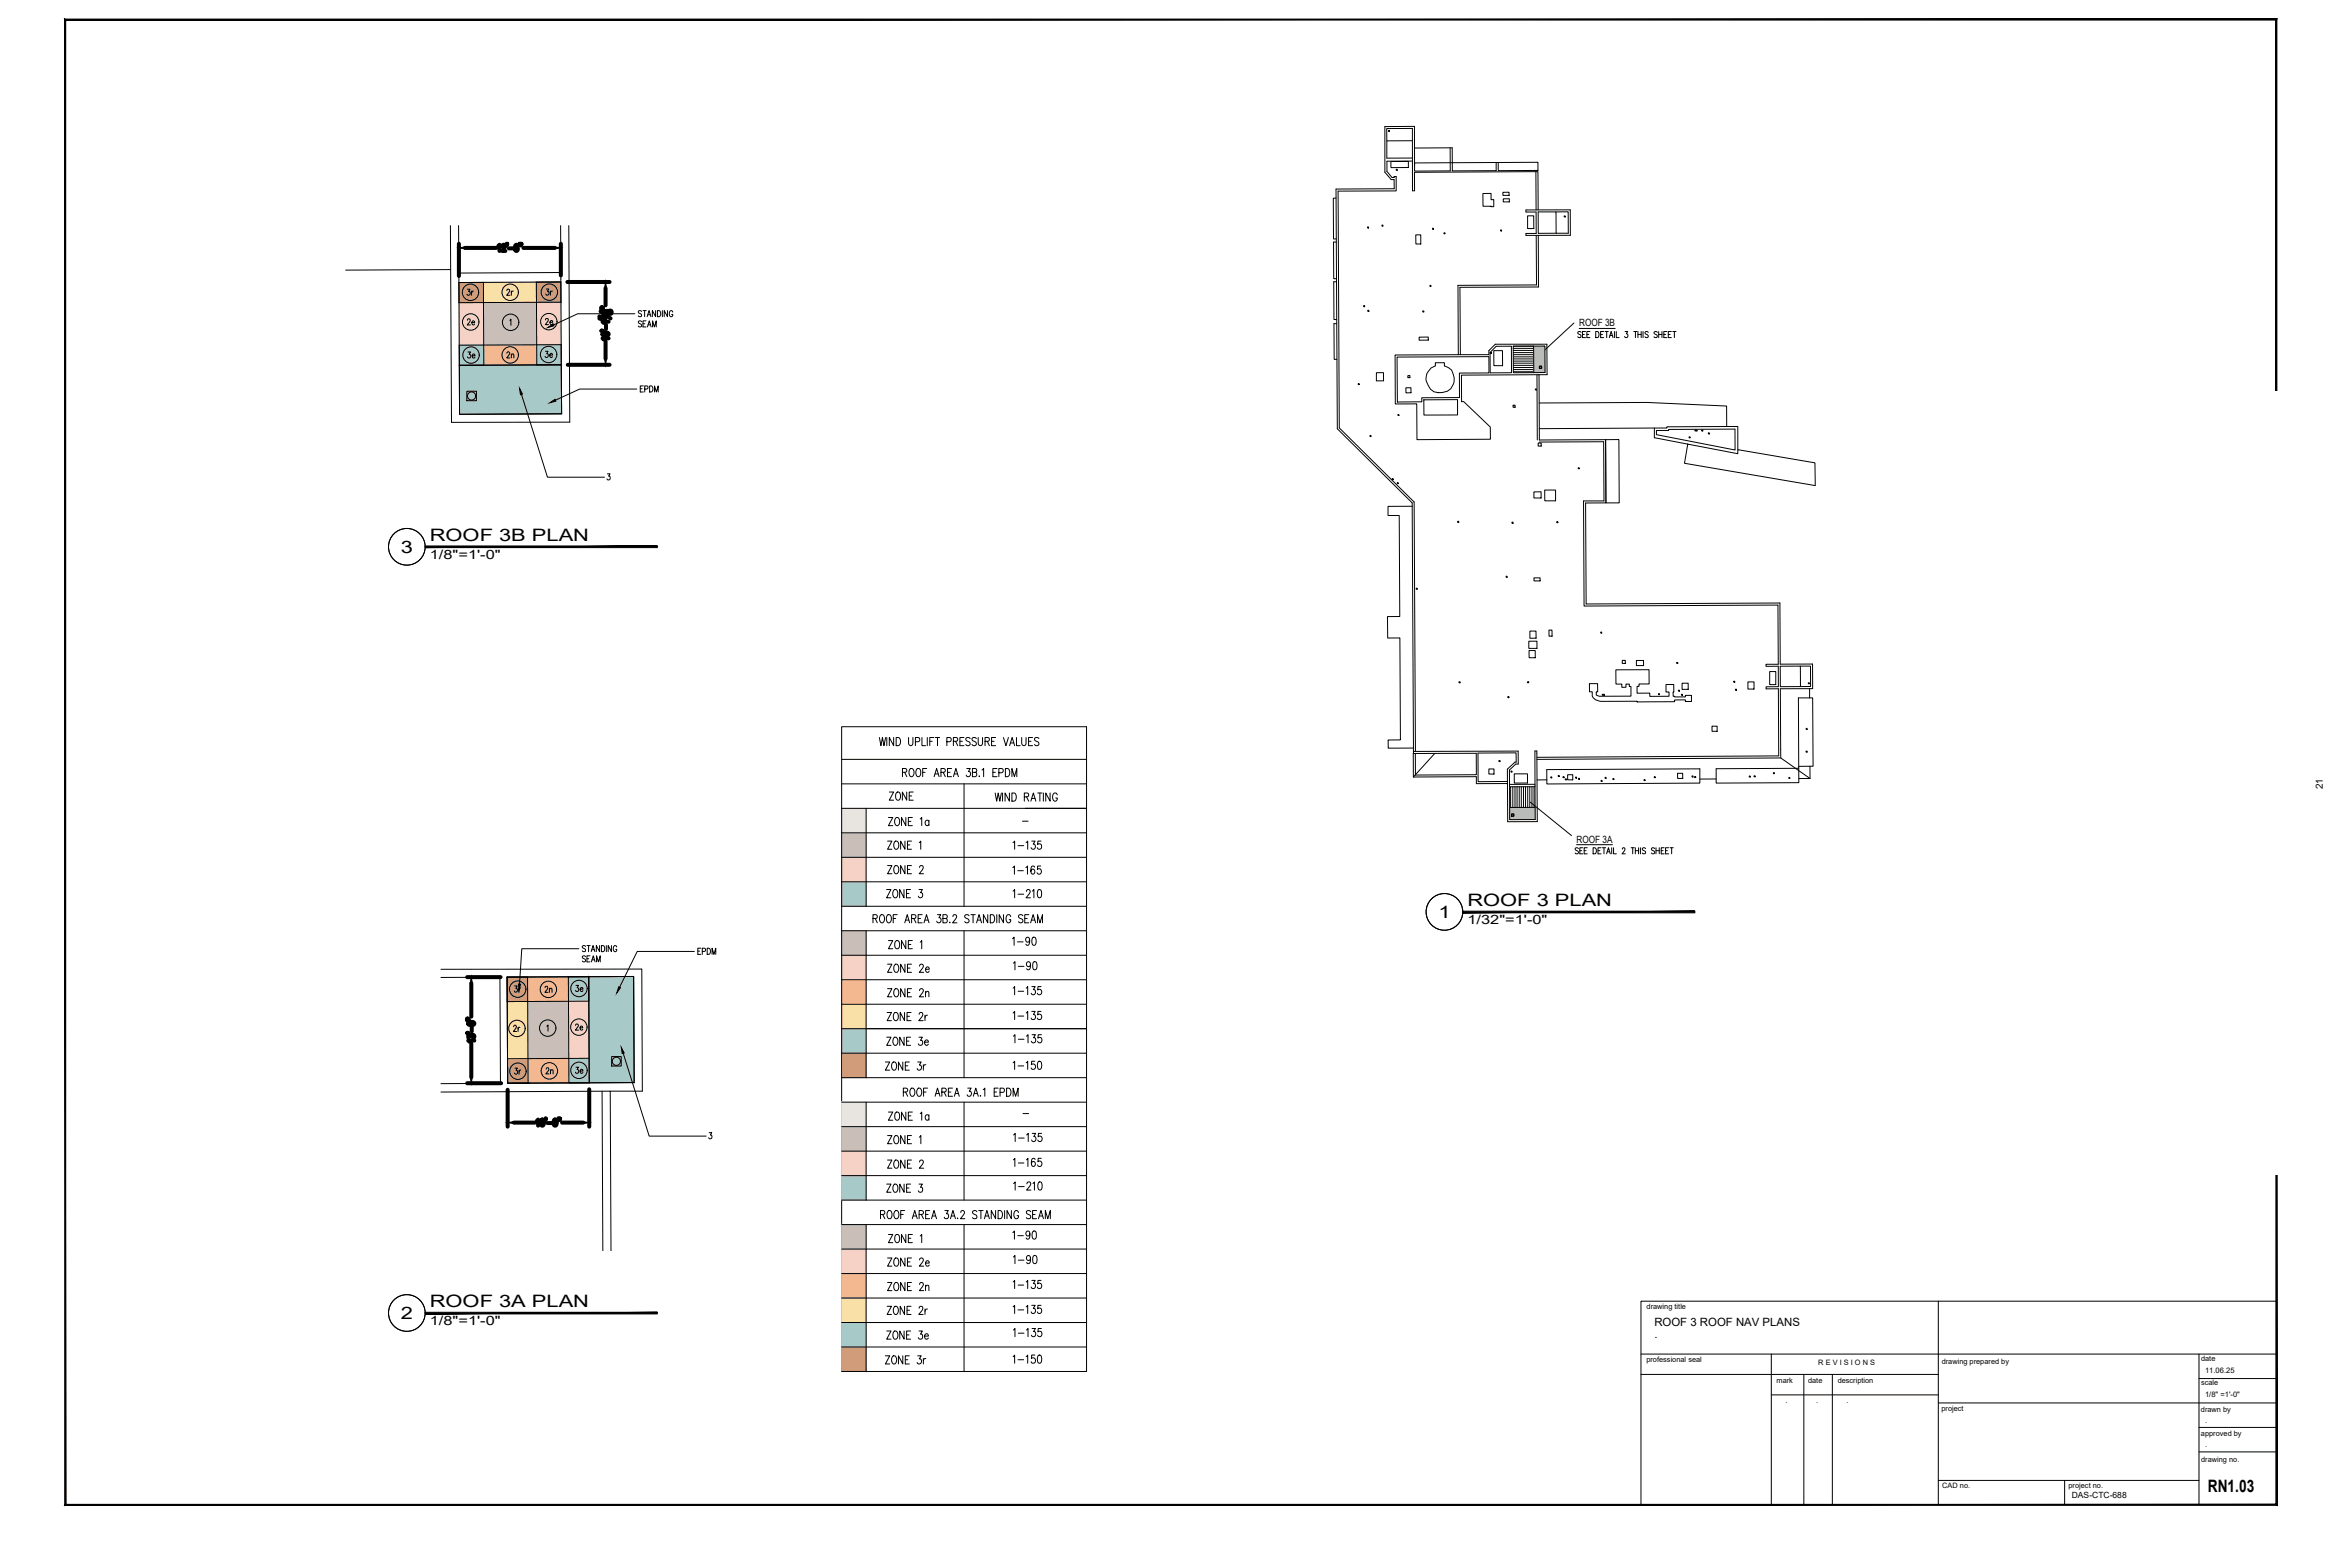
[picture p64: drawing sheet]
<svg xmlns="http://www.w3.org/2000/svg" width="914mm" height="610mm" viewBox="0 0 914 610" stroke-linecap="round" stroke-linejoin="round" font-family="sans-serif">
<defs><g id="words">
<g font-size="6.7">
<text x="156" y="215.1">3</text>
<text x="167.3" y="210.4">ROOF 3B PLAN</text>
<text x="571" y="352.4">ROOF 3 PLAN</text>
<text x="559.7" y="357.2">1</text>
<text x="167.3" y="508.4">ROOF 3A PLAN</text>
<text x="156" y="513.2">2</text>
<text x="859.1" y="580.5">RN1.03</text>
</g>
<g font-size="5">
<text x="167.3" y="217.5">1/8&quot;=1'-0&quot;</text>
<text x="571" y="359.6">1/32&quot;=1'-0&quot;</text>
<text x="167.3" y="515.6">1/8&quot;=1'-0&quot;</text>
</g>
<g font-size="4.4">
<text x="643.7" y="515.8">ROOF 3 ROOF NAV PLANS</text>
<text x="643.7" y="520.6">.</text>
</g>
<g font-size="3.9">
<text x="614.5" y="126.9">ROOF 3B</text>
<text x="903.8" y="307" transform="rotate(-90 903.8 307)">21</text>
<text x="613.5" y="327.8">ROOF 3A</text>
</g>
<text font-size="3.3" x="806.2" y="582.6">DAS-CTC-688</text>
<g font-size="3">
<text x="858" y="534.1">11.06.25</text>
<text x="694.7" y="545.6">.</text>
<text x="706.6" y="545.6">.</text>
<text x="718.5" y="545.6">.</text>
<text x="858" y="543.3">1/8&quot; =1'-0&quot;</text>
<text x="858.1" y="553.6">.</text>
<text x="858.1" y="563.1">.</text>
</g>
<g font-size="2.9">
<text x="640.7" y="509.4">drawing title</text>
<text x="640.6" y="529.9">professional seal</text>
<text x="707.5" y="531.1">R E V I S I O N S</text>
<text x="755.5" y="530.5">drawing prepared by</text>
<text x="856.4" y="529.6">date</text>
<text x="691.3" y="538">mark</text>
<text x="703.5" y="538">date</text>
<text x="715.1" y="538">description</text>
<text x="856.4" y="538.8">scale</text>
<text x="755.4" y="549">project</text>
<text x="856.4" y="549.2">drawn by</text>
<text x="856.4" y="558.7">approved by</text>
<text x="856.5" y="568.6">drawing no.</text>
<text x="755.7" y="579">CAD no.</text>
<text x="804.9" y="579">project no.</text>
</g>
</g></defs>
<!-- layer: DT-hatch -->
<g fill="#a7c9c8" stroke="#a7c9c8" stroke-width=".39">
<path d="M221.1 380l8-.1z"/>
<path d="M221.1 380h8v9.5z"/>
<path d="M221.4 411.7h7.9z"/>
<path d="M221.4 411.7h7.9l.1 9.5z"/>
<path d="M229.1 380l17.4-.1z"/>
<path d="M229.1 380h17.4l.3 41.1z"/>
<path d="M178.7 134.3l9.5-.1z"/>
<path d="M178.7 134.3h9.5l.1 7.8z"/>
<path d="M208.8 134.1h9.6z"/>
<path d="M208.8 134.1h9.6v7.8z"/>
<path d="M178.7 142.1l39.7-.2v.2z"/>
<path d="M178.7 142.1h39.7l.1 18.9z"/>
<path d="M221.1 380l.1 9.5h7.9zM221.2 389.5h7.9z"/>
<path d="M221.4 411.7v9.5h8zM221.4 421.2h8z"/>
<path d="M229.1 380l.2 41.1h17.5zM229.3 421.1h17.5z"/>
<path d="M178.7 134.3v7.8h9.6zM178.7 142.1h9.6z"/>
<path d="M208.8 134.1l.1 7.8h9.5zM208.9 141.9h9.5z"/>
<path d="M178.7 142.1l.1 18.9h39.7zM178.8 161h39.7l-39.7 .2z"/>
<path d="M327.5 343l9.5 9.6v-9.6zM327.5 343l9.5 9.6h-9.5z"/>
<path d="M327.5 400.2l9.5 9.5v-9.5zM327.5 400.2l9.5 9.5h-9.5z"/>
<path d="M327.5 457.3l9.5 9.6v-9.6zM327.5 457.3l9.5 9.6h-9.5z"/>
<path d="M327.5 514.5l9.5 9.5v-9.5zM327.5 514.5l9.5 9.5h-9.5z"/>
</g>
<g fill="#d09c7a" stroke="#d09c7a" stroke-width=".39">
<path d="M197.5 411.9l7.9-.1z"/>
<path d="M197.5 411.9h7.9l.1 9.5z"/>
<path d="M197.4 380.1h7.9z"/>
<path d="M197.4 380.1h7.9l.1 9.5z"/>
<path d="M178.6 109.9h9.5z"/>
<path d="M178.6 109.9h9.5v7.8z"/>
<path d="M208.7 109.8l9.5-.1z"/>
<path d="M208.7 109.8h9.5l.1 7.8z"/>
<path d="M197.5 411.9v9.5h8zM197.5 421.4h8z"/>
<path d="M197.4 380.1v9.5h8zM197.4 389.6h8z"/>
<path d="M178.6 109.9v7.8h9.5zM178.6 117.7h9.5z"/>
<path d="M208.7 109.8v7.8h9.6zM208.7 117.6h9.6z"/>
<path d="M327.5 409.7l9.5 9.5v-9.5zM327.5 409.7l9.5 9.5h-9.5z"/>
<path d="M327.5 524l9.5 9.5v-9.5zM327.5 524l9.5 9.5h-9.5z"/>
</g>
<g fill="#cabfb8" stroke="#cabfb8" stroke-width=".39">
<path d="M205.3 389.6l15.9-.1z"/>
<path d="M205.3 389.6h15.9l.1 22.1z"/>
<path d="M188.1 117.7l20.6-.1z"/>
<path d="M188.1 117.7h20.6l.1 16.4z"/>
<path d="M205.3 389.6l.1 22.1h15.9zM205.4 411.7h15.9z"/>
<path d="M188.1 117.7l.1 16.4h20.6zM188.2 134.1h20.6z"/>
<path d="M327.5 324l9.5 9.5v-9.5zM327.5 324l9.5 9.5h-9.5z"/>
<path d="M327.5 362.1l9.5 9.5v-9.5zM327.5 362.1l9.5 9.5h-9.5z"/>
<path d="M327.5 438.3l9.5 9.5v-9.5zM327.5 438.3l9.5 9.5h-9.5z"/>
<path d="M327.5 476.4l9.5 9.5v-9.5zM327.5 476.4l9.5 9.5h-9.5z"/>
</g>
<g fill="#f4b890" stroke="#f4b890" stroke-width=".39">
<path d="M205.4 411.8l15.9-.1z"/>
<path d="M205.4 411.8h15.9l.1 9.5z"/>
<path d="M205.3 380.1l15.8-.1z"/>
<path d="M205.3 380.1h15.8l.1 9.4z"/>
<path d="M188.2 134.2l20.6-.1z"/>
<path d="M188.2 134.2h20.6l.1 7.8z"/>
<path d="M205.4 411.8l.1 9.5h15.9zM205.5 421.3h15.9z"/>
<path d="M205.3 380.1v9.4h15.9zM205.3 389.5h15.9z"/>
<path d="M188.2 134.2l.1 7.8h20.6zM188.3 142h20.6z"/>
<path d="M327.5 381.1l9.5 9.6v-9.6zM327.5 381.1l9.5 9.6h-9.5z"/>
<path d="M327.5 495.4l9.5 9.6v-9.6zM327.5 495.4l9.5 9.6h-9.5z"/>
</g>
<g fill="#f9e0a7" stroke="#f9e0a7" stroke-width=".39">
<path d="M197.4 389.7l7.9-.1z"/>
<path d="M197.4 389.7h7.9l.1 22.1z"/>
<path d="M188.1 109.9l20.6-.1z"/>
<path d="M188.1 109.9h20.6v7.7z"/>
<path d="M197.4 389.7l.1 22.1h7.9zM197.5 411.8h7.9z"/>
<path d="M188.1 109.9v7.7h20.6zM188.1 117.6h20.6z"/>
<path d="M327.5 390.7l9.5 9.5v-9.5zM327.5 390.7l9.5 9.5h-9.5z"/>
<path d="M327.5 505l9.5 9.5v-9.5zM327.5 505l9.5 9.5h-9.5z"/>
</g>
<g fill="#f5d1c6" stroke="#f5d1c6" stroke-width=".39">
<path d="M221.2 389.5h8z"/>
<path d="M221.2 389.5h8v22.2z"/>
<path d="M178.6 117.7h9.5z"/>
<path d="M178.6 117.7h9.5l.1 16.5z"/>
<path d="M208.7 117.6h9.6z"/>
<path d="M208.7 117.6h9.6l.1 16.5z"/>
<path d="M221.2 389.5l.1 22.2h7.9zM221.3 411.7h7.9z"/>
<path d="M178.6 117.7l.1 16.5h9.5zM178.7 134.2h9.5z"/>
<path d="M208.7 117.6l.1 16.5h9.6zM208.8 134.1h9.6z"/>
<path d="M327.5 333.5l9.5 9.5v-9.5zM327.5 333.5l9.5 9.5h-9.5z"/>
<path d="M327.5 371.6l9.5 9.5v-9.5zM327.5 371.6l9.5 9.5h-9.5z"/>
<path d="M327.5 447.8l9.5 9.5v-9.5zM327.5 447.8l9.5 9.5h-9.5z"/>
<path d="M327.5 485.9l9.5 9.5v-9.5zM327.5 485.9l9.5 9.5h-9.5z"/>
</g>
<!-- layer: ROOFNAV PLANS -->
<g fill="none" stroke="#000" stroke-width=".39">
<path d="M175.3 87.8l.4 76.5 46-.1-.4-76.4M178.4 87.8l.3 54.3M218.1 87.8l.3 54.1-39.7 .2 .1 19.1 39.7-.2M175.3 104.9l-40.8 .2M178.6 109.9v7.8l39.7-.1-.1-7.9-9.5 .1 .2 32.2 9.5-.1v-7.8l-39.7 .2v7.8h9.6l-.2-32.2zM181.9 112.5h1l-.6 .9a.71 .71 0 0 1 .6 1.1 .71 .71 0 0 1-1.2-.1M183.5 113.3v1.6M184.2 113.3l-.4 .1-.3 .5M197.2 113l.4-.5 .7 .4-1.2 2h1.3M199 113.3v1.6M199.7 113.3l-.5 .1-.2 .5M212.6 112.5h.9l-.5 .8a.7 .7 0 0 1 .6 1.1 .7 .7 0 0 1-1.2 0"/>
<path d="M214.2 113.3v1.5M214.9 113.3h-.4l-.3 .6M218.2 109.7l-39.6 .2M218.2 106l-39.7 .2M181.9 124.6v-.3a.58 .58 0 0 1 .9-.2 .58 .58 0 0 1 .1 .8l-1.1 1.5h1.2M182.1 136.9h1l-.6 .9a.71 .71 0 0 1 .6 1.1 .71 .71 0 0 1-1.2-.1M183.6 125.5h1.1l-.1-.5a.69 .69 0 0 0-1 .6 .69 .69 0 0 0 .9 .7l.2-.3M183.7 138.4h1.1l-.2-.6a.68 .68 0 0 0-.9 .8 .68 .68 0 0 0 1.1 .4M197.2 137.4l.2-.4 .6-.1 .3 .7-1.2 1.6h1.3M198.4 124.6l.4-.4v2.3M199 138.1l.4-.4 .5 .1v1.4M199 137.7v1.5"/>
<path d="M212.3 136.7h.9l-.5 .9a.69 .69 0 0 1 .6 1.1 .69 .69 0 0 1-1.2-.1M212.3 124.5v-.4a.58 .58 0 0 1 .9-.1 .58 .58 0 0 1 .1 .8l-1.1 1.5h1.2M213.9 138.1h1.1l-.2-.5a.71 .71 0 0 0-.9 .7 .71 .71 0 0 0 .9 .7l.2-.3M214 125.4h1.1l-.2-.6a.7 .7 0 0 0-.9 .7 .7 .7 0 0 0 .9 .7l.2-.3M247 122.1h-22.2l-9.4 4.3M249.6 121.2l-.4-.4-.8 .4 .1 .6 1 .4a.66 .66 0 0 1-.2 1 .66 .66 0 0 1-.9-.3M249.6 125.2l-.4-.4-.8 .4 .1 .5 1 .5a.66 .66 0 0 1-.2 1 .66 .66 0 0 1-.9-.4M250.2 120.8h1.3M250.2 126h.7M250.8 120.8v2.4M251.4 124.8h-1.2v2.4h1.2M251.8 123.2l.8-2.4 .7 2.4"/>
<path d="M251.9 127.2l.7-2.4 .8 2.4M252.1 122.4h.9M252.2 126.4h.9M253.9 127.2v-2.4l.7 2.4 .8-2.4v2.4M255.1 120.8v2.4l-1.3-2.4v2.4M255.8 120.8a1.19 1.19 0 0 1 1.3 1.2 1.19 1.19 0 0 1-1.3 1.2zM257.7 120.8v2.4M259.7 120.8v2.4l-1.3-2.4v2.4M261.8 121.4a.7 .7 0 0 0-.9-.6 .7 .7 0 0 0-.5 1v.5a.7 .7 0 0 0 .7 .9 .7 .7 0 0 0 .7-.9h-.5M178.7 142.1l39.7-.2 .1 19.1-39.7 .2zM181.7 152.2h3.7v3.7h-3.7zM202.9 153.4l10.1 32.2h22.2"/>
<path d="M218.4 141.9l.1 19.1M247.8 151.4h-22.2l-9.4 4.3M249.1 151.2h.8M250.3 150.1h-1.2v2.4h1.2M250.9 151.4l1.2-.3v-.8l-1.2-.2v2.4M252.8 150.1a1.19 1.19 0 0 1 1.3 1.2 1.19 1.19 0 0 1-1.3 1.2zM254.7 152.5v-2.4l.7 2.4 .7-2.4v2.4M236.3 184.3h1.1l-.6 .9a.71 .71 0 0 1 .6 1.1 .71 .71 0 0 1-1.2 0M171.6 377.1l78.1-.1 .2 47.5h-12.5M225.2 369.1h-22.2l-.9 13.8M227.8 368.2l-.4-.4-.8 .4 .2 .6 1 .5-.1 .8-.7 .1-.4-.3M227.8 372.2l-.4-.4-.8 .4 .1 .4 1.1 .9-.4 .7-.8-.3"/>
<path d="M228.4 367.8h1.3M228.4 373h.7M229 367.8v2.4M229.1 380l17.4-.1 .3 41.2-17.5 .1M229.1 380h-8l.2 31.7M229.1 380l.1 9.5-31.8 .2-.1-9.6M229.1 380l.2 41.2M229.3 380l-32 .1 .2 41.3 31.8-.2M229.6 371.8h-1.2v2.4h1.2M230 370.2l.8-2.4 .7 2.4M230.1 374.2l.7-2.4 .8 2.4M230.3 369.5h.9"/>
<path d="M230.4 373.4h.9M232.1 374.2v-2.4l.7 2.4 .8-2.4v2.4M233.3 367.8v2.4l-1.3-2.4v2.4M234 367.8a1.19 1.19 0 0 1 1.3 1.2 1.19 1.19 0 0 1-1.3 1.2zM235.9 367.8v2.4M237.9 367.8v2.4l-1.3-2.4v2.4M240 368.4a.71 .71 0 0 0-.9-.5 .71 .71 0 0 0-.5 .9v.5a.7 .7 0 0 0 .7 .9 .7 .7 0 0 0 .7-.9h-.4M270.2 370.1h-22.3l-6.8 14M271.5 370h.7M272.7 368.9h-1.2v2.4h1.2M273.3 370.1l1.1-.2v-.9l-1.1-.1v2.4M275.2 368.9a1.21 1.21 0 0 1 1.3 1.2 1.21 1.21 0 0 1-1.3 1.2z"/>
<path d="M277.1 371.3v-2.4l.7 2.4 .7-2.4v2.4M171.6 380.3l22.9-.1 .2 41.2-23.1 .2M197.3 380.1l31.8-.1 .2 41.2-31.8 .2zM197.3 380.1h8l.2 41.3h-8v-9.5l23.8-.2M199.9 399.4l.3-.6h.4l.4 .5-1.2 1.9h1.2M200.2 383.6h1.1l-.6 .9a.71 .71 0 0 1 .6 1.1 .71 .71 0 0 1-1.2-.1M201.6 399.6v1.6M201.9 384.4v1.6M202.3 399.6l-.5 .2-.2 .5M202.6 384.4l-.5 .1-.2 .5M212.1 384.2l.3-.5 .6 .1 .1 .3-1.1 2h1.3M212.8 399.2l.4-.4v2.3"/>
<path d="M213.8 384.9l.4-.5 .5 .2 .1 1.5M213.8 384.4v1.7M223.9 398.9l.1-.3a.58 .58 0 0 1 .8-.1 .58 .58 0 0 1 .2 .8l-1.1 1.4h1.2M224.1 383.3h1l-.5 1a.69 .69 0 0 1 .5 1 .69 .69 0 0 1-1.2 0M225.7 399.9h1l-.1-.6a.72 .72 0 0 0-.9 .7 .72 .72 0 0 0 .9 .7l.1-.3M225.7 384.8h1.1l-.1-.5a.67 .67 0 0 0-1 .7 .67 .67 0 0 0 1.1 .4M200.4 415.5h.9l-.5 .9a.71 .71 0 0 1 .6 1.1 .71 .71 0 0 1-1.2-.1M202 416.3v1.6M202.7 416.3l-.4 .1-.3 .6M212.5 415.9l.4-.5 .5 .1 .2 .3-.3 .8-.9 1.2h1.3M214.2 416.6l.5-.4 .4 .1 .1 1.5M214.2 416.2v1.6"/>
<path d="M221.3 411.7l.1 9.6 7.9-.1M224.1 415.2h1l-.6 .9a.71 .71 0 0 1 .6 1 .71 .71 0 0 1-1.2 0M225.7 416.7h1.1l-.1-.6a.73 .73 0 0 0-1 .7 .73 .73 0 0 0 1 .7l.1-.3M229.2 411.7h-7.9M238 411h3.7v3.7h-3.7zM242.5 409.7l10.1 32.3h22.2M171.6 424.8l65.8-.3 .3 62.1M206.3 421.4h-8.8M234.3 424.5l.3 62.1M275.9 440.6h1l-.5 1a.71 .71 0 0 1 .6 1 .71 .71 0 0 1-1.2 0"/>
<circle cx="183.1" cy="113.7" r="3.2"/>
<circle cx="198.5" cy="113.7" r="3.2"/>
<circle cx="213.8" cy="113.7" r="3.2"/>
<circle cx="183.2" cy="125.3" r="3.2"/>
<circle cx="183.3" cy="138.1" r="3.2"/>
<circle cx="198.5" cy="138.1" r="3.2"/>
<circle cx="198.7" cy="125.4" r="3.2"/>
<circle cx="213.5" cy="137.9" r="3.2"/>
<circle cx="213.6" cy="125.1" r="3.2"/>
<circle cx="183.5" cy="154" r="1.59"/>
<circle cx="201.4" cy="384.8" r="3.2"/>
<circle cx="213.1" cy="400" r="3.2"/>
<circle cx="213.4" cy="384.9" r="3.2"/>
<circle cx="225.2" cy="399.6" r="3.2"/>
<circle cx="225.3" cy="384.5" r="3.2"/>
<circle cx="201.1" cy="400.1" r="3.2"/>
<circle cx="201.5" cy="416.7" r="3.2"/>
<circle cx="213.8" cy="416.6" r="3.2"/>
<circle cx="225.3" cy="416.4" r="3.2"/>
<circle cx="239.8" cy="412.9" r="1.59"/>
</g>
<path d="M213.2 127.4l2-1.4 .3 .8zM202.2 151.1l1.1 2.2-.8 .3zM214 156.7l2-1.4 .3 .8zM201.8 382.8l.7 .1-.5 2.3zM240.7 383.9l.7 .3-1.4 2zM241.8 407.5l1.1 2.1-.8 .2z" fill="#000" stroke="#000" stroke-width=".39"/>
<!-- layer: CALLOUTS -->
<g fill="none" stroke="#000" stroke-width="1.6">
<path d="M178.6 94.8v12.6M180.9 96.4h12.2M193.9 95.7l.5-.5v2.4M195.5 95.8l.3-.6h.4l.4 .5-1.2 1.9h1.2M197.4 94.9l-.2 .6M198 96.6h1.6M201.4 95.6l-.3-.4a1.4 1.4 0 0 0-.1 2.4 .7 .7 0 0 0 .5-.8 .7 .7 0 0 0-.9-.5l-.2 .5M202.4 94.9h-.3h.3l-.3 .6M202.9 94.9h-.2h.2l-.2 .6M203.7 96.4h12.2M218.2 94.8v12.4M220.8 109.7h16.4"/>
<path d="M234.1 119.6l.6 .1M235.6 112.1v6.7M233.3 123.1v.9l1 .1a.71 .71 0 0 1 0-1 .71 .71 0 0 1 1 .1 .71 .71 0 0 1-.1 1M233.7 121.1l3.9 2.8M234.1 128.6l.6 .2M234.1 120.1l.6 .2M234.5 129.6l1.3-.3 .9 .3 .1 .3a1.41 1.41 0 0 1-2.4 .2zM235.6 132.8v6.7M235.8 121v.9h.6a.85 .85 0 0 1 .5-1 .85 .85 0 0 1 1.1 .4 .76 .76 0 0 1-.8 .9 .76 .76 0 0 1-.7-1l-.3-.3zM235.8 126.3v1.7M236.8 131.6h-2.4l.5 .5M236.8 125.2h-2.4l.5 .4"/>
<path d="M220.9 141.9h16.3M181.8 380.1h13M181.9 396.8l.5 .2M181.9 396.3v.2v-.2l.5 .2M182.3 397.8l1.3-.3 1 .6a1.41 1.41 0 0 1-2.4 .1zM183.4 382.5v13M183.6 399.5v1.7M181.9 401.8l.5 .2M182.2 403.6v-1l.9 .6a.71 .71 0 0 1 1.1-.6 .71 .71 0 0 1-.1 1.2M183.4 406v13M184.6 404.8h-2.4l.4 .4M181.8 421.4h13.2"/>
<path d="M197.5 423.9v14.4M199.9 436.7h8.3M208.9 436l.5-.5v2.4M210.7 435.7l.2-.2a1.3 1.3 0 0 1 .8 1.2 1.3 1.3 0 0 1-.8 1.2l-.5-1zM212.4 435.2h-.2h.2l-.2 .6M213 436.9h1.6M215.6 435.7l.3-.2a1.3 1.3 0 0 1 .8 1.2 1.3 1.3 0 0 1-.8 1.2l-.5-1zM217.4 435.2h-.2h.2l-.2 .6M217.9 435.2h-.2h.2l-.2 .6M218.7 436.7h8.2M229.3 423.8v14.5"/>
</g>
<path d="M178.6 96.4l2.3-.4v.8zM215.9 96l2.3 .4-2.3 .4zM235.6 109.7l.4 2.4h-.8zM235.2 139.5h.8l-.4 2.4zM183.4 380.1l.4 2.4h-.8zM183 419h.8l-.4 2.4zM197.5 436.7l2.4-.4v.8zM226.9 436.3l2.4 .4-2.4 .4z" fill="#000" stroke="#000" stroke-width=".39"/>
<!-- layer: DT-hatch -->
<g fill="#e8e4df" stroke="#e8e4df" stroke-width=".39">
<path d="M327.5 314.5l9.5 9.5v-9.5zM327.5 314.5l9.5 9.5h-9.5z"/>
<path d="M327.5 428.8l9.5 9.5v-9.5zM327.5 428.8l9.5 9.5h-9.5z"/>
</g>
<g fill="none" stroke="#000" stroke-width=".39">
<path d="M539.6 54.8v-4.8h10v24.2h.8v-7.2l48-.2 .1 14.8M540.3 50.7h.4v.5h-.4zM549.6 54.8h-10v6.7h10M550.4 57.6l14.7-.1v9l17.1-.1v-3.2M564.3 57.5v9l-13.9 .1v-3.2l32.6-.2M519.9 77.1h-1.1l.1 15.9 1-.1M541.2 62.8h6.8v2.4h-6.8zM542.5 68.7v.4M543.3 65.8h.3l.1 .4h-.4zM549.6 62.7h-9.9v4l2 2.4 1.6-.4v5.6l-22.6 .1 .4 92.1 29.1 28.8 .6 97M550.4 64.4v-15.2h-11.5v17.8l2.4 2.9h1.2v3.5l-22.6 .1 .5 93.3 29.1 28.8 .5 97.5M577 75.3l3.2-.1v2.5h1v2.7l-4.2-.2z"/>
<path d="M583 63.2l15.4-.1v3.2l-15.4 .1zM584.8 74.8h2.4v1.2h-2.4zM584.9 77.4l2.4-.1v1.2h-2.4zM597.6 66.8l.1 14.9M520 94.2h-1.1l.1 14.2h1M532.1 88.3h.4v.4h-.4zM537.7 87.6h.4v.3h-.4zM550.9 91.4h1.9v3.5h-1.9zM557.4 88.8h.4v.4h-.4zM561.8 90.6h.4v.3h-.4zM583.9 89.5h.3l.1 .3h-.4zM593.8 81.7l17.2-.1v9.9l-17.2 .1v-.8h3.9v-8.3h-3.9z"/>
<path d="M594.4 84h2.4v4.9h-2.4zM597.7 91.6l.2 19.2-30.6 .2 .1 27M598.5 82.4h7v8.3l-6.9 .1zM598.6 91.6v20l-30.5 .2 .1 26.2M605.5 82.4h4.7v8.3h-4.7M608.6 84h.4v.4h-.4zM520 109.6h-1v14.7h1.1M530.6 118.9h.4v.4h-.4zM556.4 111h.4v.4h-.4zM520.1 125.9h-1.1l.1 13.9h1.1M532.2 120.7h.4v.4h-.4zM543.6 138.9l35.7-.2 .1 6.4h-11.5v9.6h-14.7l.1 1.6-9.6 .1z"/>
<path d="M552.2 131.2l3.6-.1v1.2h-3.6zM553.6 121h.4v.3h-.4zM568.2 138l-25.4 .1 .1 19.1 8.4-.1v13.9l28.6-.1v-4.8l-10.4-9.9-.8 .1v-10.4l30.1-.1 .2 25.4 25.8-.2M568.2 138h11.1v-1.6l2.5-2.5h20.1l.1 11.9h-3.2M579.9 137.1h.4v.4h-.4zM581.2 136.4h3.4l.1 5.9h-3.4zM582.2 134.7h5.9v10.3h-8.3v-7.9zM588.8 134.7l.1 10.3h7.9M588.8 134.7l7.9-.1 .1 10.4M588.8 134.7l12.3-.1 .1 10.3-4.4 .1M588.8 135.5h7.9M588.8 136.3h8"/>
<path d="M588.8 137.2h8M588.8 138h8M588.8 138.8h8M588.8 139.6h8M612.4 125.7l-14.1 13M614.5 127.8h14M615.2 129.3l-.5-.3-.8 .3 .2 .6 .7 .3a.66 .66 0 0 1 .3 1 .66 .66 0 0 1-1 0l-.2-.2M615.7 130.1h.8M616.9 129h-1.2v2.3h1.2M617.5 130.1h.7M618.7 129h-1.2v2.3h1.2M620.9 129a1.19 1.19 0 0 1 1.3 1.1 1.19 1.19 0 0 1-1.3 1.2z"/>
<path d="M622.8 130.1h.7M624 129h-1.2v2.3h1.2M624.5 129h1.3M625.2 129v2.3M626.2 131.3l.7-2.3 .7 2.3M626.4 130.5h.9M628.2 129v2.3M628.9 129v2.3h1.1M632.3 129h1l-.5 .9a.71 .71 0 0 1 .6 1 .71 .71 0 0 1-1.2 0M635.7 129h1.3M636.4 129v2.3M637.3 130.1h1.3"/>
<path d="M637.3 129v2.3M638.6 129v2.3M639.3 129v2.3M641.4 129.3l-.5-.3-.8 .3 .1 .5 1.2 .9-.5 .6-.8-.3M644.9 129.3l-.5-.3-.8 .3 .2 .6 .7 .3a.66 .66 0 0 1 .3 1 .66 .66 0 0 1-1 0l-.2-.2M645.4 130.1h1.3M645.4 129v2.3M646.7 129v2.3M647.4 130.1h.7M648.6 129h-1.2v2.3h1.2M649.1 130.1h.8M650.3 129h-1.2v2.3h1.2"/>
<path d="M650.9 129h1.2M651.5 129v2.3M528.5 149.2h.4v.4h-.4zM535.6 145h2.7l.1 3.1-2.8 .1zM547 150.8h2v2h-1.9zM547.8 146.1h.8v.8h-.8zM554 155.5h13.1v5.9l-13 .1zM558.5 141.1h3.5v1.3a4.6 4.6 0 0 1 3.8 4.6 5.3 5.3 0 0 1-6.2 5.8 4.8 4.8 0 0 1-4.4-3.9 4.8 4.8 0 0 1 3.3-6.5zM588.7 157.6h.8v.8h-.8zM588.9 140.5h7.9M588.9 141.3h7.9M588.9 142.1h7.9"/>
<path d="M588.9 143h7.9M588.9 143.8h7.9M588.9 144.6h7.9M597.4 151.3h.4v.4h-.4zM598 145.8l.2 25.4M598.9 156.8l41.9-.2 31 1.4 .1 7.9M599 142.4h.9v.9h-.9zM533.1 169.4h.3v.4h-.3zM543.9 161.3h.4v.3h-.4zM598.5 172.4h1.2v1.1h-1.2zM599 172l25-.2 .1 23.1h-7.9l.2 40.9 75.4-.4 .1 23h-4.7v.8h4.7l.1 7.9-4.8 .1v.8l4.8-.1 .1 26.2-94.1 .5M624.8 171l.1 24.6-7.9 .1 .2 39.3 75.4-.4 .1 23.8 12.6-.1v9.6h-12.6l.2 27 11.4 8h-4.4"/>
<path d="M624.8 171h5.1l.1 24.6h-5.1M624.8 171.3l.1 24.1M643.7 166.5v3.8l13 2.5M644.5 167.5h4.8v-.4l25.8-.2v8.2l-30.6-6zM656.7 172.8l19.5 3.7v-1.6l30 5.2 .1 8.8-50.9-8.7zM657.2 169.9h.4v.4h-.4zM659.5 167.3h.8v.4h-.8zM662.1 167.3h.5v.4h-.5zM664.7 168.4h.4v.4h-.4zM671.9 165.9l-23.3 .1v.5l-49.7 .3M671.9 165.9h4.3v9M541.7 186.2h.4v.4h-.4z"/>
<path d="M543.7 187.8h.4v.3h-.4zM549.5 196.9l-9.4 .1v3.5h4.3l.3 39.3-4.8 .1 .1 8.3h4.7l.2 39.6-4.8 .1 .1 3.2 9.8-.1M596.9 191.4l2.8-.1v2.4h-2.8zM601 190.6h4.3v4.2h-4.2zM614.1 182h.4v.3h-.4zM567.2 202.8h.4v.4h-.4zM588.3 203.1h.4v.5h-.4zM605.7 202.9h.5v.4h-.5zM551.1 228.8h.3v.4h-.3zM586 224.2h.4v.4h-.4zM596.9 224.8h2.4v1.2h-2.4zM594.9 249.4h3.1v2.8h-3.1z"/>
<path d="M595 253.1h2.4v2.8h-2.4zM595.3 245.5h2.4v2.8h-2.4zM602.7 245.1h1.2v2.4h-1.2zM622.9 245.9h.3v.4h-.3zM631.2 256.9h1.2v1.2h-1.2zM636.7 256.9h2.8v2h-2.8zM652.4 257.7h.4v.4h-.4zM692.7 259.2l7.8-.1 .1 8h-7.9zM700.5 259.1h4v8h-3.9M567.7 265.2h.4v.4h-.4zM586.7 271h.4v.4h-.4zM594.4 265.2h.4v.4h-.4z"/>
<path d="M618.4 266h3.2l.1 3.1h-.6v1.3l1.2 .5 12.3-.1v-3.7h-.6v-1h-1.3v1.2l-1.6 .1v-1.3h-2.3l-.1-5.5 12.9-.1 .1 5.6h-3.9v.9h-.8v2.7l4.9-.1v1.3h7.5v-1.7h-1.1v-2.9h3l-.3 4.6h.6v.2h4.2v-.6h2.4v2.4h-2.4v-.6h-4.2v.7l-28.7-.1a3.2 3.2 0 0 1-3.4-3.8h-1zM623.4 270.1h.8v.4h-.8zM645.3 269.8h.4v.4h-.4zM653.1 268.5h.4v.4h-.4zM654.3 270.1h.3v.4h-.3zM654.5 265.8h2.4v2.4h-2.4zM674.6 265h.4v.4h-.4zM675.3 268.1h.3v.4h-.3zM680.1 265.3h2.4v2.8h-2.4zM688.6 261.3h2.4v5h-2.4zM703.6 265.6h.4v.4h-.4zM704.1 267.9v3.6"/>
<path d="M327.5 282.7h95.3v250.8h-95.3zM327.5 295.4h95.3M342.2 286.9l.6 3.2 .6-3.2 .6 3.2 .6-3.2M345.1 286.9v3.2M347.7 286.9v3.2l-1.7-3.2v3.2M348.7 286.9a1.67 1.67 0 0 1 1.7 1.1 1.67 1.67 0 0 1-.5 1.9l-1.2 .2zM353.5 286.9v2.3a.87 .87 0 0 0 .5 .8 .87 .87 0 0 0 .9-.1l.3-.7v-2.3M354.2 299.1a1.01 1.01 0 0 1 1 .1 1.01 1.01 0 0 1 .4 1v.7a1 1 0 0 1-.9 1.3 1 1 0 0 1-1-1.3zM356.2 288.6h1.1l.5-.3 .1-.8-.3-.5-1.4-.1v3.2M356.8 299.1a.98 .98 0 0 1 1.1 .1 .98 .98 0 0 1 .4 1v.7a.99 .99 0 0 1-1 1.3 .99 .99 0 0 1-.9-1.3zM358.7 286.9v3.2h1.5M360.6 299h-1.6v3.1"/>
<path d="M360.8 286.9v3.2M361.8 288.4h.9M363.3 286.9h-1.5v3.2M363.9 286.9h1.7M364.8 286.9v3.2M368.4 288.6h1.1l.5-.3 .1-.8-.2-.5-1.5-.1v3.2M370.2 299h-1.5v3.1h1.5M371 288.4l1.4-.1 .3-.5-.3-.8-1.4-.1v3.2M371.8 288.4l.9 1.7M373.5 288.4h1M375.1 286.9h-1.6v3.2h1.6M376.2 299h1.3l-.7 1.2a.94 .94 0 0 1 .8 1.4 .94 .94 0 0 1-1.6-.1"/>
<path d="M377.5 287.3a.91 .91 0 0 0-1-.4 .91 .91 0 0 0-.7 .7l.5 .7 .9 .4 .3 .9a.97 .97 0 0 1-1.7 0M379.9 287.3a.91 .91 0 0 0-1-.4 .91 .91 0 0 0-.7 .7l.3 .5 1.1 .6 .3 .9a.97 .97 0 0 1-1.7 0M380.6 286.9v2.3a.87 .87 0 0 0 .5 .8 .87 .87 0 0 0 .9-.1l.3-.7v-2.3M382.1 299.6l.6-.6v3.1M383.3 288.4l1.4-.1 .3-.5-.3-.8-1.4-.1v3.2M384.1 288.4l.9 1.7M385.8 288.4h1M387.4 286.9h-1.6v3.2h1.6M387.9 299h-1.6v3.1h1.6M390.4 286.9l1 3.2 1-3.2M391.2 299a1.67 1.67 0 0 1 1.7 1 1.67 1.67 0 0 1-.5 2l-1.2 .1zM392.9 290.1l.9-3.2 1 3.2"/>
<path d="M393.2 289h1.2M395.5 286.9v3.2h1.5M397.6 286.9v2.3a.85 .85 0 0 0 .8 .9 .85 .85 0 0 0 .8-.9v-2.3M400.2 288.4h1M401.8 286.9h-1.6v3.2h1.6M404.2 287.3l-.2-.3a.91 .91 0 0 0-1.5 .6l.3 .5 1.2 .6a.88 .88 0 0 1-.2 1.3 .88 .88 0 0 1-1.3-.4M549.9 292.3l40.8-.1 .1 5h-1l-2.5 2.4 .1 14.5M550.7 293.1l.1 8.4 23.7-.1-.1-8.4-24.5 .1 .1 9.2M558.2 293.1l-8.2 9.2M579.3 299.1h2v2h-2zM583.2 295.9l.4-.1v.5h-.4zM587.9 299.9h.4v.4h-.4z"/>
<path d="M601.9 299.4l59.5-.3v5.5l-59.5 .4zM666.2 282.5h1.9v2h-1.9zM692.9 294.9l-94.9 .5M699.9 298.1h5.6l-.2-26.6h-5.5l.1 33-32.1 .1v-5.5l32.1-.2M702.7 292.2h.5v.4h-.5zM702.8 283.4h.4v.3h-.4zM704.3 298.1v4.8M327.5 304.9h95.3M327.5 314.5h95.3M337 314.5v38.1M345.7 318h1.7l-1.7 3.2h1.7M346 308.1h1.7l-1.7 3.2h1.7"/>
<path d="M348.6 318.1l.2-.1a1.71 1.71 0 0 1 1.3 1.3 1.71 1.71 0 0 1-.6 1.7l-.2 .2a1.73 1.73 0 0 1-1.3-1.3 1.73 1.73 0 0 1 .6-1.8zM349 308.3l.2-.2a1.76 1.76 0 0 1 .7 3.1 .98 .98 0 0 1-1-.1 .98 .98 0 0 1-.4-1l.1-1.2zM351.2 300.5l1.4-.2 .2-.4-.2-.8-1.4-.1v3.1M352 300.5l.8 1.6M352.5 318v3.2l-1.7-3.2v3.2M352.8 308.1v3.2l-1.7-3.2v3.2M353.4 319.5h1M353.8 309.6h1M355 318h-1.6v3.2h1.6M355.3 308.1h-1.5v3.2h1.5M358.1 318.6l.5-.6v3.2M359 300.5h1"/>
<path d="M361.4 319.5a.91 .91 0 0 0-1.3-.1 .91 .91 0 0 0 0 1.3l.5 .5 .8-.5M361.4 319.1v2.1M363.5 302.1l.9-3.1 1 3.1M363.9 301.1h1.1M366.1 300.5l1.5-.2 .2-.4-.2-.8-1.5-.1v3.1M367 300.5l.8 1.6M368.7 300.5h1M371 302.1l.9-3.1 1 3.1M371.3 301.1h1.3M375.1 304.9v47.7M378.4 300.5l1.4-.2 .3-.4-.3-.8-1.4-.1v3.1h1l.5-.3v-1l-.5-.3M381 301.8l.1 .2"/>
<path d="M386.3 300.5h1M387.2 308.5l.6 3.2 .6-3.2 .6 3.2 .6-3.2M388.7 300.6h1l.5-.3 .2-.7-.3-.5-1.4-.1v3.1M390.1 308.5v3.2M392.8 308.5v3.2l-1.7-3.2v3.2M393.7 308.5a1.69 1.69 0 0 1 1.8 1 1.69 1.69 0 0 1-.5 2l-1.3 .2zM393.7 302.1v-3.1l1 3.1 .9-3.1v3.1M397.8 319.5h2.3M398.6 310l1.5-.1 .2-.5-.2-.8-1.5-.1v3.2M399.4 310l.9 1.7M401.1 311.7l1-3.2 1 3.2M401.5 310.6h1.2"/>
<path d="M403.8 308.5h1.7M404.6 308.5v3.2M406 308.5v3.2M408.6 308.5v3.2l-1.7-3.2v3.2M411.4 309.2a.94 .94 0 0 0-1.2-.7 .94 .94 0 0 0-.6 1.2v.7a.96 .96 0 0 0 .9 1.3 .96 .96 0 0 0 .9-1.3h-.6M550 302.3l24.5-.2v2.8l12.1-.1M586.6 304l-11.5 .1v-11.1l14.8-.1 .1 3.6h-.5l-3 2.7 .2 20.5 11.5-.1-.2-27.4h-.8l.1 21.9h-9.9v4.8l10-.1-.1-4.7M587.8 306.1v8M588.1 316.6h1v1h-1zM588.6 306.1v8M589.2 301h5.2v3.6h-5.2zM589.5 306v8.1"/>
<path d="M590.3 306v8.1M591.1 306v8.1M591.9 306v8.1M592.8 306v8.1M593.6 306v8.1M594.4 306v8.1M595.2 306v8.1M595.4 312.1l16.1 12.9M596.1 306v8.1M596.9 306v8.1M597.3 306l-9.9 .1M597.3 305.1l-9.9 .1"/>
<path d="M601.9 303.4h-3.8M603.4 302.2h.4v.4h-.4zM606.3 301.7h.4v.4h-.4zM608.2 302.1h.4v.4h-.4zM609 303h.5v.4h-.5zM610 301.4h2v2h-2zM613.1 302.3h.4v.4h-.4zM614.2 302.8h.4v.4h-.4zM623 303.6h.4v.4h-.4zM624.5 302.4h.4v.4h-.4zM627.6 302.9h.4v.3l-.4 .1zM639.7 303.3h.4v.4h-.4z"/>
<path d="M643.7 302.1h.4v.4h-.4zM652.7 300.8h2l.1 2h-2zM658.4 301.9h.3v.4h-.3zM659.4 302.1h.4v.4h-.4zM667.8 303l-6.4 .1M680.6 301.9h.4v.4h-.4zM682.5 301.8h.4v.4h-.4zM690 300.6h.4v.4h-.4zM696 302.4h.4v.4h-.4zM327.5 324h95.3M327.5 333.5h95.3M345.4 327.2h1.6l-1.6 3.2h1.6"/>
<path d="M345.4 336.7h1.6l-1.6 3.2h1.6M348.2 327.3a1.01 1.01 0 0 1 1.1 .1 1.01 1.01 0 0 1 .4 1v.8a1 1 0 0 1-1 1.2 1 1 0 0 1-.9-1.2zM348.2 336.9a1.01 1.01 0 0 1 1.1 0 1.01 1.01 0 0 1 .4 1v.8a1 1 0 0 1-1 1.2 1 1 0 0 1-.9-1.2zM352.1 327.2v3.2l-1.7-3.2v3.2M352.1 336.7v3.2l-1.7-3.2v3.2M353.1 328.7h.9M353.1 338.2h.9M354.7 327.2h-1.6v3.2h1.6M354.7 336.7h-1.6v3.2h1.6M357.7 327.8l.6-.6v3.2M357.8 337.5l.3-.6 .7-.2 .4 .9-1.5 2.3h1.7M394.1 337.5l.6-.6v3.2"/>
<path d="M394.2 327.8l.6-.6v3.2M396 338.7h2.2M396.1 329h2.2M399.2 337.5l.6-.6v3.2M399.2 327.8l.7-.6v3.2M401.4 327.2h1.4l-.8 1.2a.94 .94 0 0 1 .8 1.4 .94 .94 0 0 1-1.6-.1M402.5 337.4a.66 .66 0 0 0-1-.4l-.3 .5a2.11 2.11 0 0 0 .6 2.6 .93 .93 0 0 0 .9-1.1 .93 .93 0 0 0-1.2-.7l-.4 .7M405 336.9h-1.2l-.2 1.4a.97 .97 0 0 1 1.4 .1 .97 .97 0 0 1 0 1.3 .97 .97 0 0 1-1.4 .1l-.1-.3M405.1 327.2h-1.2l-.2 1.4a.96 .96 0 0 1 1.3 0 .96 .96 0 0 1 0 1.4 .96 .96 0 0 1-1.3 0l-.1-.3M613.5 328.6h13.9M614.2 330.1l-.5-.3-.8 .3 .1 .5 1.2 .9-.5 .7-.8-.4M614.7 330.9h.7"/>
<path d="M615.9 329.8h-1.2v2.4h1.2M616.4 330.9h.7M617.6 329.8h-1.2v2.4h1.2M619.9 329.8a1.19 1.19 0 0 1 1.3 1.2 1.19 1.19 0 0 1-1.3 1.2zM621.8 330.9h.7M623 329.8h-1.2v2.4h1.2M623.5 329.8h1.3M624.1 329.8v2.4M625.1 332.2l.8-2.4 .7 2.4M625.4 331.4h.9M627.1 329.8v2.4M627.8 329.8v2.4h1.1"/>
<path d="M631.2 330.3l.2-.4 .6-.1 .3 .7-1.2 1.7h1.3M634.7 329.8h1.2M635.3 329.8v2.4M636.3 330.9h1.3M636.3 329.8v2.4M637.6 329.8v2.4M638.3 329.8v2.4M640.3 330.1l-.5-.3-.8 .3 .2 .6 .9 .4a.66 .66 0 0 1-.1 1.1 .66 .66 0 0 1-1-.4M643.8 330.1l-.4-.3-.8 .3 .1 .5 1.1 .9-.4 .7-.8-.4M644.4 330.9h1.2M644.4 329.8v2.4M645.6 329.8v2.4"/>
<path d="M646.4 330.9h.7M647.5 329.8h-1.1v2.4h1.1M648.1 330.9h.7M649.3 329.8h-1.2v2.4h1.2M649.8 329.8h1.3M650.5 329.8v2.4M327.5 343h95.3M327.5 352.6h95.3M339.7 357.3l1.4-.1 .3-.5-.3-.7-1.4-.2v3.2M340.5 357.3l.9 1.7M342.7 356l.2-.2a1.71 1.71 0 0 1 1.4 1.3 1.71 1.71 0 0 1-.6 1.7l-.2 .2a1.73 1.73 0 0 1-1.4-1.3 1.73 1.73 0 0 1 .6-1.7zM345 346h1.7l-1.7 3.3h1.7"/>
<path d="M345.4 356l.2-.2a1.71 1.71 0 0 1 1.3 1.3 1.71 1.71 0 0 1-.6 1.7l-.2 .2a1.75 1.75 0 0 1-1.3-1.3 1.75 1.75 0 0 1 .6-1.7zM347.6 357.3h.9M347.9 346.2l.2-.2a1.76 1.76 0 0 1 .8 3.1l-.3 .2a1.73 1.73 0 0 1-1.3-1.3 1.73 1.73 0 0 1 .6-1.8zM349.1 355.8h-1.5v3.2M351.7 346v3.3l-1.6-3.3v3.3M352 359l1-3.2 .9 3.2M352.4 357.9h1.2M352.7 347.6h1M354.3 346h-1.6v3.3h1.6M354.7 357.3l1.5-.1 .2-.5-.2-.7-1.5-.2v3.2M355.6 357.3l.8 1.7M357.3 357.3h.9"/>
<path d="M357.6 346h1.3l-.7 1.3a.94 .94 0 0 1 .8 1.4 .94 .94 0 0 1-1.7-.1M358.8 355.8h-1.5v3.2h1.5M359.5 359l1-3.2 1 3.2M359.9 357.9h1.2M364.7 355.8h1.4l-.8 1.2a.94 .94 0 0 1 .8 1.4 .94 .94 0 0 1-1.6 0M366.9 357.3l1.4-.1 .3-.5-.3-.7-1.4-.2v3.2h1.1l.5-.3 .1-.8-.6-.6M369.6 358.7v.3l.1-.2M370.8 356.6l.5-.8 .7 .2 .2 .4-.3 1.1-1.2 1.5h1.7M377.1 356.2a.9 .9 0 0 0-1-.4 .9 .9 0 0 0-.7 .8l1.5 1.2 .2 .7a.97 .97 0 0 1-1.7 0M377.8 355.8h1.7M378.6 355.8v3.2M380 359l1-3.2 .9 3.2"/>
<path d="M380.3 357.9h1.3M384.3 355.8v3.2l-1.6-3.2v3.2M385.3 355.8a1.68 1.68 0 0 1 1.7 1.1 1.68 1.68 0 0 1-.5 1.9l-1.2 .2zM387.9 355.8v3.2M390.5 355.8v3.2l-1.7-3.2v3.2M393.3 356.6a.94 .94 0 0 0-1.2-.8 .94 .94 0 0 0-.6 1.2v.8a.96 .96 0 0 0 .9 1.2 .96 .96 0 0 0 .9-1.2h-.6M394.2 346.7l.6-.7v3.3M396.1 347.9h2.2M398 356.2l-.2-.2a.9 .9 0 0 0-1.5 .6l.2 .4 1.3 .6a.86 .86 0 0 1-.2 1.4 .86 .86 0 0 1-1.3-.5M398.7 357.3h1M399.4 346.8l.1-.4a.76 .76 0 0 1 1.1-.2 .76 .76 0 0 1 .1 1.1l-1.5 2h1.7M400.3 355.8h-1.6v3.2h1.6"/>
<path d="M401 359l1-3.2 1 3.2M401.4 357.9h1.2M401.7 346.7l.6-.7v3.3M403.7 359v-3.2l1 3.2 .9-3.2v3.2M404 346.2l.6-.2a2.14 2.14 0 0 1 0 3.3h-.2a2.31 2.31 0 0 1-.4-3.1zM327.5 362.1h95.3M327.5 371.6h95.3M337 362.1v57.1M345.4 375.1h1.6l-1.6 3.2h1.6M345.7 365.9h1.7l-1.7 3.2h1.7M348.3 375.3l.2-.2a1.75 1.75 0 0 1 1.3 1.3 1.75 1.75 0 0 1-.5 1.7l-.3 .2a1.71 1.71 0 0 1-1.3-1.3 1.71 1.71 0 0 1 .6-1.7zM348.6 366.1l.3-.2a1.76 1.76 0 0 1 .7 3 .98 .98 0 0 1-1.1 0 .98 .98 0 0 1-.4-1l.1-1.2z"/>
<path d="M352.1 375.1v3.2l-1.7-3.2v3.2M352.5 365.9v3.2l-1.7-3.2v3.2M353.1 376.6h1M353.4 367.4h1M354.7 375.1h-1.6v3.2h1.6M355 365.9h-1.6v3.2h1.6M357.8 375.8l.1-.4a.77 .77 0 0 1 1.1-.2 .77 .77 0 0 1 .2 1.1l-1.5 2h1.7M358.1 366.5l.5-.6v3.2M360.1 377.1h1.5l-.3-.8a1.02 1.02 0 0 0-1.3 .7 1.02 1.02 0 0 0 .7 1.3l.9-.5M375.1 362.1v57.1M394 365.2l.6-.6v3.2M394.3 374.7l.6-.6v3.2"/>
<path d="M395.9 366.4h2.2M396.2 375.9h2.2M400.6 365.6a.81 .81 0 0 1-.8 .9 .81 .81 0 0 1-.7-1l.3-.8 .4-.1a1.78 1.78 0 0 1 .9 1.6 1.78 1.78 0 0 1-1 1.6l-.5-.5M401 375.2a.82 .82 0 0 1-.9 .9 .82 .82 0 0 1-.7-1.1l.4-.8 .3-.1a1.78 1.78 0 0 1 1 1.6 1.78 1.78 0 0 1-1.1 1.6l-.5-.5M401.8 364.7l.7-.1a2.09 2.09 0 0 1 0 3.2h-.3a2.43 2.43 0 0 1-.4-3.1zM402.2 374.2l.6-.1a2.01 2.01 0 0 1 0 3.2h-.3a2.43 2.43 0 0 1-.3-3.1zM327.5 381.1h95.3M327.5 390.7h95.3M345.2 393.9h1.7l-1.7 3.2h1.7M345.4 384.6h1.6l-1.6 3.2h1.6M348.1 394l.2-.1a1.69 1.69 0 0 1 1.4 1.3 1.69 1.69 0 0 1-.7 1.7l-.2 .2a1.75 1.75 0 0 1-1.3-1.3 1.75 1.75 0 0 1 .6-1.8zM348.3 384.8l.2-.2a1.75 1.75 0 0 1 1.3 1.3 1.75 1.75 0 0 1-.5 1.8l-.3 .1a1.71 1.71 0 0 1-1.3-1.3 1.71 1.71 0 0 1 .6-1.7z"/>
<path d="M352 393.9v3.2l-1.7-3.2v3.2M352.1 384.6v3.2l-1.7-3.2v3.2M352.9 395.4h1M353.1 386.1h1M354.5 393.9h-1.6v3.2h1.6M354.7 384.6h-1.6v3.2h1.6M357.6 394.6l.3-.6 .7-.1 .4 .3 .1 .6-1.6 2.3h1.7M357.8 385.4l.1-.5a.77 .77 0 0 1 1.1-.1 .77 .77 0 0 1 .2 1l-1.5 2h1.7M359.9 394.9v2.2M360.1 386.3l.6-.6 .6 .1 .1 2M360.1 385.7v2.1M360.9 394.9a.84 .84 0 0 0-1 .9"/>
<path d="M394.2 384.4l.6-.6v3.2M394.2 394.1l.6-.6v3.1M396.1 395.3h2.2M396.2 385.6h2.1M399.3 384.4l.6-.6v3.2M399.3 394.1l.6-.6v3.1M401.4 393.5h1.4l-.7 1.2a.94 .94 0 0 1 .8 1.4 .94 .94 0 0 1-1.7-.1M401.5 383.8h1.3l-.7 1.2a.94 .94 0 0 1 .8 1.4 .94 .94 0 0 1-1.7 0M405.1 383.8h-1.2l-.1 1.4a.97 .97 0 0 1 1.3 .1 .97 .97 0 0 1 0 1.3 .97 .97 0 0 1-1.3 .1l-.2-.3M405.1 393.5h-1.2l-.1 1.4a.96 .96 0 0 1 1.3 0 .96 .96 0 0 1 0 1.4 .96 .96 0 0 1-1.3 0l-.2-.3M327.5 400.2h95.3h-95.3v9.5h95.3M327.5 419.2h95.3"/>
<path d="M344.5 413.1h1.7l-1.7 3.2h1.7M345 403.5h1.7l-1.7 3.2h1.7M347.4 413.3l.2-.2a1.71 1.71 0 0 1 1.4 1.3 1.71 1.71 0 0 1-.6 1.8l-.3 .1a1.73 1.73 0 0 1-1.3-1.3 1.73 1.73 0 0 1 .6-1.7zM347.9 403.7l.2-.2a1.63 1.63 0 0 1 1.3 1.6 1.63 1.63 0 0 1-1.3 1.6 2.13 2.13 0 0 1-.2-3zM351.3 413.1v3.2l-1.7-3.2v3.2M351.8 403.5v3.2l-1.7-3.2v3.2M352.3 414.6h.9M352.8 405h.9M353.8 413.1h-1.5v3.2h1.5M354.3 403.5h-1.5v3.2h1.5M357.1 413.1h1.3l-.7 1.2a.94 .94 0 0 1 .8 1.5 .94 .94 0 0 1-1.6-.1M357.6 403.5h1.3l-.7 1.2a.93 .93 0 0 1 .7 1.4 .93 .93 0 0 1-1.6 0"/>
<path d="M359.3 414.2v2.1M359.7 405.4h1.5l-.1-.6a.99 .99 0 0 0-1.5 .7 .99 .99 0 0 0 1.1 1.2l.5-.5M360.3 414.2l-.7 .1-.3 .8M394.2 413.4l.6-.6v3.2M394.3 403.1l.6-.6v3.2M396.1 414.7h2.2M396.2 404.3h2.2M399.3 413.4l.6-.6v3.2M399.4 403.1l.6-.6v3.2M401.6 402.5h1.3l-.7 1.2a.94 .94 0 0 1 .8 1.4 .94 .94 0 0 1-1.7 0M402.7 412.8h-1.3l-.1 1.4a.99 .99 0 0 1 1.4 .1 .99 .99 0 0 1 0 1.3 .99 .99 0 0 1-1.4 .1l-.1-.3M404 413l.6-.2a2.09 2.09 0 0 1 0 3.2h-.2a2.38 2.38 0 0 1-.4-3z"/>
<path d="M405.2 402.5h-1.2l-.1 1.4a.96 .96 0 0 1 1.3 .1 .96 .96 0 0 1 0 1.3 .96 .96 0 0 1-1.3 .1l-.2-.3M327.5 428.8h95.3M327.5 438.3h95.3M337 428.8v38.1M345.7 432.6h1.7l-1.7 3.2h1.7M348.6 432.7a.98 .98 0 0 1 1.1 .1 .98 .98 0 0 1 .4 1v.8a.99 .99 0 0 1-1 1.2 .99 .99 0 0 1-1-1.2l.1-1.3zM351.5 424.8l1.4-.1 .3-.5-.1-.6-.5-.3h-1.1v3.2M352.3 424.8l.9 1.7M352.5 432.6v3.2l-1.7-3.2v3.2M353.4 434.1h1M354.5 423.5l.3-.2a1.73 1.73 0 0 1 1.3 1.3 1.73 1.73 0 0 1-.6 1.8l-.2 .1a1.73 1.73 0 0 1-1.4-1.3 1.73 1.73 0 0 1 .6-1.7zM355 432.6h-1.6v3.2h1.6"/>
<path d="M357.2 423.5l.2-.2a1.73 1.73 0 0 1 1.3 1.3 1.73 1.73 0 0 1-.6 1.8l-.2 .1a1.73 1.73 0 0 1-1.3-1.3 1.73 1.73 0 0 1 .6-1.7zM358.1 433.2l.5-.6v3.2M359.4 424.8h.9M360.9 423.3h-1.5v3.2M361.4 434.1l-.2-.3a.94 .94 0 0 0-1.2 .9 .94 .94 0 0 0 1.2 .9l.2-.3M361.4 433.7v2.1M363.9 426.5l.9-3.2 1 3.2M364.2 425.4h1.2M366.5 424.8l1.5-.1 .1-1.1-.5-.3h-1.1v3.2M367.3 424.8l.9 1.7M369 424.8h1M370.6 423.3h-1.6v3.2h1.6"/>
<path d="M371.3 426.5l1-3.2 1 3.2M371.7 425.4h1.2M375.1 428.8v38.1M376.6 423.3h1.3l-.8 1.2a.93 .93 0 0 1 .8 1.5 .93 .93 0 0 1-1.6-.1M378.7 426.5l1-3.2 1 3.2M379.1 425.4h1.2M381.5 426.2l-.1 .2h.2M382.6 423.9l.6-.6v3.2M386.8 424.8h1M388.4 423.3h-1.6v3.2h1.6M389.1 425l1.5-.2 .2-.4-.1-.8-.5-.3h-1.1v3.2M391.7 423.3a1.68 1.68 0 0 1 1.7 1.3 1.68 1.68 0 0 1-.9 1.9h-.8z"/>
<path d="M394.2 426.5v-3.2l1 3.2 1-3.2v3.2M398.1 433.2h2.2M327.5 447.8h95.3M327.5 457.3h95.3M345.4 441.8h1.6l-1.6 3.1h1.6M345.4 451.3h1.6l-1.6 3.2h1.6M348.3 441.9l.2-.1a1.75 1.75 0 0 1 1.3 1.2 1.75 1.75 0 0 1-.5 1.8l-.3 .1a1.71 1.71 0 0 1-1.3-1.2 1.71 1.71 0 0 1 .6-1.8zM348.3 451.5l.2-.2a1.75 1.75 0 0 1 1.3 1.3 1.75 1.75 0 0 1-.5 1.7l-.3 .2a1.71 1.71 0 0 1-1.3-1.3 1.71 1.71 0 0 1 .6-1.7zM352.1 441.8v3.1l-1.7-3.1v3.1M352.1 451.3v3.2l-1.7-3.2v3.2M353.1 443.3h1M353.1 452.8h1"/>
<path d="M354.7 441.8h-1.6v3.1h1.6M354.7 451.3h-1.6v3.2h1.6M357.7 442.4l.6-.6v3.1M357.8 452l.1-.4a.77 .77 0 0 1 1.1-.2 .77 .77 0 0 1 .2 1.1l-1.5 2h1.7M394.3 451.2l.6-.6v3.2M394.4 441.5l.6-.6v3.2M396.2 452.4h2.2M396.3 442.7h2.2M399.4 451.2l.6-.6v3.2M399.5 441.5l.6-.6v3.2M401.7 440.9h1.3l-.7 1.2a.93 .93 0 0 1 .7 1.5 .93 .93 0 0 1-1.6-.1M402.8 451.1l-.8-.5a2.09 2.09 0 0 0 0 3.2 .94 .94 0 0 0 .9-1.1 .94 .94 0 0 0-1.2-.7l-.4 .7"/>
<path d="M404.2 459.9l.6-.1a2.09 2.09 0 0 1 0 3.2h-.3a2.35 2.35 0 0 1-.3-3.1zM405.2 450.6h-1.2l-.1 1.4a.97 .97 0 0 1 1.3 .1 .97 .97 0 0 1 0 1.3 .97 .97 0 0 1-1.3 .1l-.2-.3M405.3 440.9h-1.2l-.2 1.4a.97 .97 0 0 1 1.4 .1 .97 .97 0 0 1 0 1.3 .97 .97 0 0 1-1.4 .1l-.1-.3M327.5 466.9h95.3M327.5 476.4h95.3M337 476.4v57.1M342.6 472.5l1.5-.2 .2-.4-.2-.8-1.5-.2v3.2M343.5 472.5l.8 1.6M345 460.6h1.7l-1.7 3.2h1.7M345.7 471.1l.2-.2a1.75 1.75 0 0 1 1.3 1.3 1.75 1.75 0 0 1-.6 1.8l-.2 .1a1.71 1.71 0 0 1-1.3-1.3 1.71 1.71 0 0 1 .6-1.7zM347.9 460.8l.2-.2a1.63 1.63 0 0 1 1.3 1.6 1.63 1.63 0 0 1-1.3 1.6 2.11 2.11 0 0 1-.2-3zM348.3 471.1l.2-.2a1.75 1.75 0 0 1 1.4 1.3 1.75 1.75 0 0 1-.6 1.8l-.3 .1a1.71 1.71 0 0 1-1.3-1.3 1.71 1.71 0 0 1 .6-1.7z"/>
<path d="M350.5 472.5h1M351.8 460.6v3.2l-1.7-3.2v3.2M352 470.9h-1.5v3.2M352.8 462.2h.9M354.3 460.6h-1.5v3.2h1.5M355 474.1l.9-3.2 1 3.2M355.3 473h1.2M357.6 460.6h1.3l-.7 1.3a.93 .93 0 0 1 .7 1.4 .93 .93 0 0 1-1.6-.1M357.6 472.5l1.5-.2 .2-.4-.1-.7-.5-.3h-1.1v3.2M358.5 472.5l.8 1.6M360.2 472.5h.9M361.7 470.9h-1.5v3.2h1.5"/>
<path d="M362.5 474.1l.9-3.2 1 3.2M362.8 473h1.2M367.7 470.9h1.3l-.7 1.3a.94 .94 0 0 1 .7 1.4 .94 .94 0 0 1-1.6-.1M369.8 474.1l1-3.2 1 3.2M370.2 473h1.2M372.6 473.8l-.1 .2h.2M373.8 471.7l.1-.5a.77 .77 0 0 1 1.1-.1 .77 .77 0 0 1 .2 1.1l-1.5 1.9h1.7M375.1 476.4v57.1M380.1 471.4a.84 .84 0 0 0-1.1-.5 .84 .84 0 0 0-.5 1.1l1.4 .8 .2 .9a1.01 1.01 0 0 1-1.7 0M380.8 470.9h1.7M381.7 470.9v3.2M383 474.1l1-3.2 1 3.2"/>
<path d="M383.4 473h1.2M387.4 470.9v3.2l-1.7-3.2v3.2M388.4 470.9a1.68 1.68 0 0 1 1.7 1.3 1.68 1.68 0 0 1-.9 1.9h-.8zM390.9 470.9v3.2M393.5 470.9v3.2l-1.7-3.2v3.2M394.1 479.5l.6-.6v3.2M394.4 460.4l.6-.6v3.2M396.3 471.7a.83 .83 0 0 0-1.3-.6 2.06 2.06 0 0 0 .2 3h.5l.5-.4 .1-.8h-.6M396.3 461.6h2.2M399.6 460.6l.5-.8 .7 .1 .3 .5-.4 1-1.2 1.6h1.7M400.7 479.9l-.3 .8a.86 .86 0 0 1-1.1-.3 .86 .86 0 0 1 .2-1.2 .86 .86 0 0 1 1.1 .2l.1 .5a1.47 1.47 0 0 1-.9 2.2l-.5-.5M401.1 471.4a.86 .86 0 0 0-1.1-.5 .86 .86 0 0 0-.5 1.1l1.4 .9 .2 .8-.3 .3a1.06 1.06 0 0 1-1.4-.3"/>
<path d="M401.8 472.5h1M401.9 460.4l.6-.6v3.2M402 479l.5-.1a2.09 2.09 0 0 1 0 3.2h-.2a2.29 2.29 0 0 1-.3-3.1zM403.4 470.9h-1.6v3.2h1.6M404.1 474.1l.9-3.2 1 3.2M404.5 473h1.1M406.7 474.1v-3.2l1 3.2 1-3.2v3.2M327.5 485.9h95.3M327.5 495.4h95.3M345.4 489.4h1.6l-1.6 3.2h1.6M345.4 498.9h1.6l-1.6 3.2h1.6M345.7 480.2h1.7l-1.7 3.2h1.7"/>
<path d="M348.3 489.6l.2-.2a1.75 1.75 0 0 1 1.3 1.3 1.75 1.75 0 0 1-.5 1.7l-.3 .2a1.71 1.71 0 0 1-1.3-1.3 1.71 1.71 0 0 1 .6-1.7zM348.3 499.1l.2-.2a1.75 1.75 0 0 1 1.3 1.3 1.75 1.75 0 0 1-.5 1.8l-.3 .1a1.69 1.69 0 0 1-1.3-1.3 1.69 1.69 0 0 1 .6-1.7zM348.6 480.4a.98 .98 0 0 1 1.1 0 .98 .98 0 0 1 .4 1v.8a.99 .99 0 0 1-1 1.2 .99 .99 0 0 1-1-1.2l.1-1.2zM352.1 489.4v3.2l-1.7-3.2v3.2M352.1 498.9v3.2l-1.7-3.2v3.2M352.5 480.2v3.2l-1.7-3.2v3.2M353.1 490.9h1M353.4 481.7h1M354.7 489.4h-1.6v3.2h1.6M354.7 498.9h-1.6v3.2h1.6M355 480.2h-1.6v3.2h1.6M357.8 490.1l.1-.4a.77 .77 0 0 1 1.1-.2 .77 .77 0 0 1 .2 1.1l-1.5 2h1.7"/>
<path d="M357.8 499.7l.1-.4a.76 .76 0 0 1 1.1-.2 .76 .76 0 0 1 .2 1l-1.5 2h1.7M358.1 480.8l.5-.6v3.2M360.1 491.4h1.5l-.3-.8a1.02 1.02 0 0 0-1.3 .7 1.02 1.02 0 0 0 .7 1.3l.9-.5M360.1 500v2.1M394.2 498.7l.6-.6v3.2M394.3 489l.6-.6v3.2M396 480.7h2.2M396.2 499.9h2.1M396.2 490.2h2.2M399.3 498.7l.6-.6v3.2M401 489.5l-.4 .7a.86 .86 0 0 1-1.1-.3 .86 .86 0 0 1 .2-1.1 .86 .86 0 0 1 1.2 .1l.1 .6a1.52 1.52 0 0 1-1 2.1l-.5-.5M401.5 498.1h1.3l-.7 1.2a.93 .93 0 0 1 .7 1.5 .93 .93 0 0 1-1.6-.1"/>
<path d="M402.2 488.5l.6-.1a2.01 2.01 0 0 1 0 3.2h-.3a2.43 2.43 0 0 1-.3-3.1zM405.1 498.1h-1.2l-.1 1.4a.97 .97 0 0 1 1.3 .1 .97 .97 0 0 1 0 1.3 .97 .97 0 0 1-1.3 .1l-.2-.3M327.5 514.5h95.3M327.5 505h95.3M345 517.8h1.7l-1.7 3.2h1.7M345.2 508.2h1.7l-1.7 3.2h1.7M347.9 518l.2-.2a1.63 1.63 0 0 1 1.3 1.6 1.63 1.63 0 0 1-1.3 1.6 2.11 2.11 0 0 1-.2-3zM348.1 508.3l.2-.1a1.71 1.71 0 0 1 1.3 1.3 1.71 1.71 0 0 1-.6 1.7l-.2 .2a1.75 1.75 0 0 1-1.3-1.3 1.75 1.75 0 0 1 .6-1.8zM351.8 517.8v3.2l-1.7-3.2v3.2M352 508.2v3.2l-1.7-3.2v3.2M352.8 519.3h.9M352.9 509.7h1"/>
<path d="M353.1 500.4h1M354.3 517.8h-1.5v3.2h1.5M354.5 508.2h-1.6v3.2h1.6M357.6 517.8h1.3l-.7 1.2a.94 .94 0 0 1 .8 1.5 .94 .94 0 0 1-1.7-.1M357.6 508.9l.5-.7 .8 .1 .2 .5-.4 1-1.2 1.6h1.7M359.7 519.8h1.5l-.2-.8a.95 .95 0 0 0-1.3 .9 .95 .95 0 0 0 1.3 .9l.2-.3M359.9 509.2v2.2M360.1 500.6l.6-.6 .6 .1 .1 2M360.9 509.2a.84 .84 0 0 0-1 .9M394.2 508.4l.6-.6v3.2M394.3 517.4l.6-.6v3.2M396.1 509.6h2.2"/>
<path d="M396.2 518.6h2.2M399.3 508.4l.6-.6v3.2M399.4 517.4l.6-.6v3.2M401.4 507.8h1.4l-.7 1.2a.94 .94 0 0 1 .8 1.4 .94 .94 0 0 1-1.7-.1M401.6 516.8h1.3l-.7 1.2a.94 .94 0 0 1 .8 1.4 .94 .94 0 0 1-1.7 0M405.1 507.8h-1.2l-.1 1.4a.96 .96 0 0 1 1.3 0 .96 .96 0 0 1 0 1.4 .96 .96 0 0 1-1.3 0l-.2-.3M405.2 516.8h-1.2l-.1 1.4a.97 .97 0 0 1 1.3 .1 .97 .97 0 0 1 0 1.3 .97 .97 0 0 1-1.3 .1l-.2-.3M327.5 524h95.3M344.5 527.4h1.7l-1.7 3.2h1.7M347.4 527.6l.2-.2a1.73 1.73 0 0 1 1.4 1.3 1.73 1.73 0 0 1-.6 1.8l-.3 .1a1.73 1.73 0 0 1-1.3-1.3 1.73 1.73 0 0 1 .6-1.7zM351.3 527.4v3.2l-1.7-3.2v3.2M352.3 529h.9"/>
<path d="M353.8 527.4h-1.5v3.2h1.5M357.1 527.4h1.3l-.7 1.2a.94 .94 0 0 1 .8 1.5 .94 .94 0 0 1-1.6-.1M359.3 528.5v2.1M360.3 528.5a.81 .81 0 0 0-1 .9M394.2 527.8l.6-.7v3.2M396.1 529h2.2M399.3 527.8l.6-.7v3.2M402.7 527.1h-1.3l-.1 1.4a.99 .99 0 0 1 1.4 .1 .99 .99 0 0 1 0 1.3 .99 .99 0 0 1-1.4 .1l-.1-.3M404 527.3l.6-.2a2.09 2.09 0 0 1 0 3.2h-.2a2.38 2.38 0 0 1-.4-3z"/>
<circle cx="599.4" cy="142.9" r=".4"/>
<circle cx="588.6" cy="317.1" r=".4"/>
</g>
<!-- layer: A-Poche -->
<g fill="none" stroke="#b8c1bb" stroke-width=".39">
<path d="M596.7 134.8h.1M596.8 135.1l-.1 .1M596.8 135.6h.1M596.8 135.9h.1M596.8 136.4h.1M596.8 136.8h.1M596.8 137.1h.1M596.8 137.6h.1M596.8 137.9h.1M596.8 138.4h.1M596.8 138.7h.1M596.8 139.1h.1"/>
<path d="M596.8 139.5h.1M596.8 139.9h.1M596.8 135.5v.1M596.8 135.9v.1M596.8 136.3v.1M596.8 136.7v.1M596.8 137.1v.1M596.8 138.3v.1M596.8 138.7v.1M596.8 139.1v.1M596.8 139.5v.1M596.8 139.9v.1"/>
<path d="M596.9 135h.1M596.9 135.4h.1M596.9 135.8h.1M596.9 136.2h.1M596.9 136.5h.1M596.9 137h.1M596.9 137.3h.1M596.9 137.7h.1M596.9 138.1h.1M596.9 138.5h.1M596.9 139h.1M596.9 139.3h.1"/>
<path d="M596.9 139.7h.1M597 134.9v.1M597 135.3v.1M597 135.7v.1M597 136.1v.1M597 136.5v.1M597 137.3v.1M597 137.7v.1M597 138.1v.1M597 138.5v.1M597 138.9v.1M597 139.3v.1"/>
<path d="M597 139.7v.1M597.1 134.8h.1M597.1 135.2h.1M597.1 135.6h.1M597.1 135.9h.1M597.1 136.4h.1M597.1 136.8h.1M597.1 137.1h.1M597.1 137.6h.1M597.1 137.9h.1M597.1 138.4h.1M597.1 138.7h.1"/>
<path d="M597.1 139.1h.1M597.1 139.5h.1M597.1 139.9h.1M597.2 134.7v.1M597.2 135.1v.1M597.2 135.5v.1M597.2 135.9v.1M597.2 136.3v.1M597.2 136.7v.1M597.2 137.1v.1M597.2 137.5v.1M597.2 137.9v.1"/>
<path d="M597.2 138.3v.1M597.2 138.7v.1M597.2 139.1v.1M597.2 139.5v.1M597.2 139.9v.1M597.3 135.4h.1M597.3 137h.1M597.3 137.7h.1M597.3 138.1l.1 .1M597.3 138.5l.1 .1M597.3 139h.1M597.3 139.3l.1 .1"/>
<path d="M597.3 139.7l.1 .1M597.4 134.9l-.1 .1M597.4 135.7l-.1 .1M597.4 136.1l-.1 .1M597.4 136.5h-.1M597.4 137.3h-.1M597.4 136.9v.1M597.4 137.7v.1M597.5 137.1h.1M597.5 137.6h.1M597.5 137.9h.1M597.5 138.4h.1"/>
<path d="M597.6 135.1v.1M597.6 135.5v.1M597.6 135.9h.1M597.6 136.3v.1M597.6 136.7v.1M597.6 139.5h.1M597.6 137.1v.1M597.6 137.5v.1M597.6 137.9v.1M597.6 138.3v.1M597.6 134.8h.1M597.6 138.7v.1"/>
<path d="M597.6 139.1v.1M597.6 139.9v.1M597.7 135h.1M597.7 135.4h.1M597.7 135.8h.1M597.7 136.2h.1M597.7 136.5h.1M597.7 137h.1M597.7 137.3h.1M597.7 137.7h.1M597.7 138.1h.1M597.7 138.5h.1"/>
<path d="M597.7 139h.1M597.7 139.3h.1M597.7 139.7h.1M597.7 134.9v.1M597.7 135.3v.1M597.7 135.7v.1M597.7 136.1v.1M597.7 136.5v.1M597.7 136.9v.1M597.7 137.3v.1M597.7 137.7v.1M597.7 138.1v.1"/>
<path d="M597.7 138.5v.1M597.7 138.9v.1M597.7 139.3v.1M597.7 139.7v.1M597.9 134.8h.1M597.9 135.2h.1M597.9 135.6h.1M597.9 135.9h.1M597.9 136.4h.1M597.9 136.8h.1M597.9 137.1h.1M597.9 137.6h.1"/>
<path d="M597.9 137.9h.1M597.9 138.4h.1M597.9 138.7h.1M597.9 139.1h.1M597.9 139.5h.1M597.9 139.9h.1M598 134.7v.1M598 135.1v.1M598 135.5v.1M598 135.9v.1M598 136.3v.1M598 136.7v.1"/>
<path d="M598 137.1v.1M598 138.3v.1M598 138.7v.1M598 139.1v.1M598 139.5v.1M598 139.9v.1M598.1 137h.1M598.1 137.7h.1M598.2 134.9v.1M598.2 135.7v.1M598.2 136.1v.1M598.2 136.5h.1"/>
<path d="M598.2 137.3h.1M598.2 136.9v.1M598.2 137.7v.1M598.2 135.4h.1M598.2 138.1v.1M598.2 138.5v.1M598.2 139h.1M598.2 139.3v.1M598.2 139.7v.1M598.3 134.8h.1M598.3 135.2h.1M598.3 135.6h.1"/>
<path d="M598.3 135.9h.1M598.3 136.4h.1M598.3 136.8h.1M598.3 137.1h.1M598.3 137.6h.1M598.3 137.9h.1M598.3 138.4h.1M598.3 138.7h.1M598.3 139.1h.1M598.3 139.5h.1M598.3 139.9h.1M598.4 134.7v.1"/>
<path d="M598.4 135.1v.1M598.4 135.5v.1M598.4 135.9v.1M598.4 136.3v.1M598.4 136.7v.1M598.4 137.1v.1M598.4 137.5v.1M598.4 137.9v.1M598.4 138.3v.1M598.4 138.7v.1M598.4 139.1v.1M598.4 139.5v.1"/>
<path d="M598.4 139.9v.1M598.5 137h.1M598.5 137.7h.1M598.6 134.9v.1M598.6 135.7v.1M598.6 136.1v.1M598.6 136.5h.1M598.6 137.3h.1M598.6 136.9v.1M598.6 137.7v.1M598.6 135.4h.1M598.6 138.1v.1"/>
<path d="M598.6 138.5v.1M598.6 139h.1M598.6 139.3v.1M598.6 139.7v.1M598.7 137.1h.1M598.7 137.6h.1M598.7 137.9h.1M598.7 138.4h.1M598.8 135.1v.1M598.8 135.5v.1M598.8 135.9h.1M598.8 136.3v.1"/>
<path d="M598.8 136.7v.1M598.8 139.5h.1M598.8 137.1v.1M598.8 137.5v.1M598.8 137.9v.1M598.8 138.3v.1M598.8 134.8h.1M598.8 138.7v.1M598.8 139.1v.1M598.8 139.9v.1M598.9 137h.1M598.9 137.7h.1"/>
<path d="M599 134.9v.1M599 135.7v.1M599 136.1v.1M599 136.5h.1M599 137.3h.1M599 136.9v.1M599 137.7v.1M599 135.4h.1M599 138.1v.1M599 138.5v.1M599 139h.1M599 139.3v.1"/>
<path d="M599 139.7v.1M599.1 137.1h.1M599.1 137.6h.1M599.1 137.9h.1M599.1 138.4h.1M599.1 135.1l.1 .1M599.1 135.5l.1 .1M599.1 135.9h.1M599.1 136.3l.1 .1M599.1 136.7l.1 .1M599.1 139.5h.1M599.1 137.1v.1"/>
<path d="M599.1 137.5v.1M599.1 137.9v.1M599.1 138.3v.1M599.2 134.8h-.1M599.2 138.7l-.1 .1M599.2 139.1l-.1 .1M599.2 139.9l-.1 .1M599.3 137h.1M599.3 137.7h.1M599.4 134.9v.1M599.4 135.7v.1M599.4 136.1v.1"/>
<path d="M599.4 136.5h.1M599.4 137.3h.1M599.4 136.9v.1M599.4 137.7v.1M599.4 135.4h.1M599.4 138.1v.1M599.4 138.5v.1M599.4 139h.1M599.4 139.3v.1M599.4 139.7v.1M599.5 134.8h.1M599.5 137.1h.1"/>
<path d="M599.5 137.6h.1M599.5 137.9h.1M599.5 138.4h.1M599.5 138.7l.1 .1M599.5 139.1l.1 .1M599.5 139.9l.1 .1M599.6 135.1l-.1 .1M599.6 135.5l-.1 .1M599.6 135.9h-.1M599.6 136.3l-.1 .1M599.6 136.7l-.1 .1M599.6 139.5h-.1"/>
<path d="M599.6 137.1v.1M599.6 137.5v.1M599.6 137.9v.1M599.6 138.3v.1M599.7 137h.1M599.7 137.7h.1M599.7 134.9l.1 .1M599.7 135.7l.1 .1M599.7 136.1l.1 .1M599.7 136.5h.1M599.7 137.3h.1M599.7 136.9v.1"/>
<path d="M599.7 137.7v.1M599.8 135.4h-.1M599.8 138.1l-.1 .1M599.8 138.5l-.1 .1M599.8 139h-.1M599.8 139.3l-.1 .1M599.8 139.7l-.1 .1M599.9 137.1h.1M599.9 137.6h.1M599.9 137.9h.1M599.9 138.4h.1M599.9 135.1l.1 .1"/>
<path d="M599.9 135.5l.1 .1M599.9 135.9h.1M599.9 136.3l.1 .1M599.9 136.7l.1 .1M599.9 139.5h.1M599.9 137.1v.1M599.9 137.5v.1M599.9 137.9v.1M599.9 138.3v.1M600 134.8h-.1M600 138.7l-.1 .1M600 139.1l-.1 .1"/>
<path d="M600 139.9l-.1 .1M600.1 135.4h.1M600.1 137h.1M600.1 137.7h.1M600.1 138.1l.1 .1M600.1 138.5l.1 .1M600.1 139h.1M600.1 139.3l.1 .1M600.1 139.7l.1 .1M600.2 134.9l-.1 .1M600.2 135.7l-.1 .1M600.2 136.1l-.1 .1"/>
<path d="M600.2 136.5h-.1M600.2 137.3h-.1M600.2 136.9v.1M600.2 137.7v.1M600.3 137.1h.1M600.3 137.6h.1M600.3 137.9h.1M600.3 138.4h.1M600.3 135.1l.1 .1M600.3 135.5l.1 .1M600.3 135.9h.1M600.3 136.3l.1 .1"/>
<path d="M600.3 136.7l.1 .1M600.3 139.5h.1M600.3 137.1v.1M600.3 137.5v.1M600.3 137.9v.1M600.3 138.3v.1M600.4 134.8h-.1M600.4 138.7l-.1 .1M600.4 139.1l-.1 .1M600.4 139.9l-.1 .1M600.5 135.4h.1M600.5 137h.1"/>
<path d="M600.5 137.7h.1M600.5 138.1v.1M600.5 138.5v.1M600.5 139h.1M600.5 139.3v.1M600.5 139.7v.1M600.5 134.6h.1M600.5 134.9v.1M600.5 135.7v.1M600.5 136.1v.1M600.5 136.5h.1M600.5 137.3h.1"/>
<path d="M600.5 136.9v.1M600.5 137.7v.1M600.7 134.8h.1M600.7 137.1h.1M600.7 137.6h.1M600.7 137.9h.1M600.7 138.4h.1M600.7 138.7l.1 .1M600.7 139.1l.1 .1M600.7 139.9l.1 .1M600.8 135.1l-.1 .1M600.8 135.5l-.1 .1"/>
<path d="M600.8 135.9h-.1M600.8 136.3l-.1 .1M600.8 136.7l-.1 .1M600.8 139.5h-.1M600.8 137.1v.1M600.8 137.5v.1M600.8 137.9v.1M600.8 138.3v.1M600.9 135.4h.1M600.9 137h.1M600.9 137.7h.1M600.9 138.1l.1 .1"/>
<path d="M600.9 138.5l.1 .1M600.9 139h.1M600.9 139.3l.1 .1M600.9 139.7l.1 .1M601 134.6h.1M601 134.9l-.1 .1M601 135.7l-.1 .1M601 136.1l-.1 .1M601 136.5h-.1M601 137.3h-.1M601 136.9v.1M601 137.7v.1"/>
<path d="M601.1 134.8h.1M601.1 135.2h.1M601.1 135.6h.1M601.1 135.9h.1M601.1 136.4h.1M601.1 136.8h.1M601.1 137.1h.1M601.1 137.6h.1M601.1 137.9h.1M601.1 138.4h.1M601.1 138.7h.1M601.1 139.1h.1"/>
<path d="M601.1 139.5h.1M601.1 139.9h.1M596.8 140.3h.1M596.8 140.7h.1M596.8 141.1h.1M596.8 141.5h.1M596.8 141.9h.1M596.8 142.3h.1M596.8 142.7h.1M596.8 143.1h.1M596.8 143.5h.1M596.8 143.9h.1"/>
<path d="M596.8 144.3h.1M596.8 144.7h.1M596.9 140.1h.1M596.9 140.5h.1M596.9 140.9h.1M596.9 141.3h.1M596.9 141.7h.1M596.9 142.1h.1M596.9 142.5h.1M596.9 142.9h.1M596.9 143.3h.1M596.9 143.7h.1"/>
<path d="M596.9 144.1h.1M596.9 144.5h.1M596.9 144.9h.1M597 140.1v.1M597 140.5v.1M597 140.9v.1M597 141.3v.1M597 141.7h.1M597 142v.2M597 142.8v.2M597 143.3v.1M597 143.7h.1"/>
<path d="M597 144v.2M597 144.5h.1M597 144.8v.1M597.1 140.3h.1M597.1 140.7h.1M597.1 141.1h.1M597.1 141.5h.1M597.1 141.9h.1M597.1 142.3h.1M597.1 142.7h.1M597.1 143.1h.1M597.1 143.5h.1"/>
<path d="M597.1 143.9h.1M597.1 144.3h.1M597.1 144.7h.1M597.2 140.3v.1M597.2 140.7v.1M597.2 141.1v.1M597.2 141.4v.2M597.2 141.9v.1M597.2 142.3h.1M597.2 142.6v.2M597.2 143.1h.1M597.2 143.4v.2"/>
<path d="M597.2 143.9h.1M597.2 144.2v.1M597.2 144.6v.2M597.3 140.9l.1 .1M597.3 142.5h.1M597.3 142.9h.1M597.3 143.3l.1 .1M597.3 143.7h.1M597.3 144.1l.1 .1M597.3 144.5h.1M597.3 144.9h.1M597.4 140.1h-.1"/>
<path d="M597.4 140.5h-.1M597.4 141.3h-.1M597.4 141.7h-.1M597.4 142l-.1 .1M597.4 142.5v.1M597.4 142.8v.2M597.5 142.7h.1M597.6 140.7h.1M597.6 141.1h.1M597.6 141.4v.1M597.6 141.9h.1M597.6 142.3h.1"/>
<path d="M597.6 144.6v.1M597.6 142.6v.2M597.6 140.3v.1M597.6 143.1h.1M597.6 143.5v.1M597.6 143.9h.1M597.6 144.3h.1M597.7 140.1h.1M597.7 140.5h.1M597.7 140.9h.1M597.7 141.3h.1M597.7 141.7h.1"/>
<path d="M597.7 142.1h.1M597.7 142.5h.1M597.7 142.9h.1M597.7 143.3h.1M597.7 143.7h.1M597.7 144.1h.1M597.7 144.5h.1M597.7 144.9h.1M597.7 140.1v.1M597.7 140.5v.1M597.7 140.9v.1M597.7 141.3v.1"/>
<path d="M597.7 142v.2M597.7 142.5v.1M597.7 142.8v.2M597.7 143.3v.1M597.7 144v.2M597.7 144.8v.1M597.9 140.3h.1M597.9 140.7h.1M597.9 141.1h.1M597.9 141.5h.1M597.9 141.9h.1M597.9 142.3h.1"/>
<path d="M597.9 142.7h.1M597.9 143.1h.1M597.9 143.5h.1M597.9 143.9h.1M597.9 144.3h.1M597.9 144.7h.1M598 140.3v.1M598 140.7v.1M598 141.1v.1M598 141.4v.2M598 141.9v.1M598 142.3h.1"/>
<path d="M598 142.6v.2M598 143.1h.1M598 143.4v.2M598 143.9h.1M598 144.2v.1M598 144.6v.2M598.1 142.5h.1M598.1 142.9h.1M598.2 140.1h.1M598.2 140.5h.1M598.2 141.3h.1M598.2 141.7h.1"/>
<path d="M598.2 142v.1M598.2 142.5v.1M598.2 142.8v.2M598.2 140.9v.1M598.2 143.3v.1M598.2 143.7h.1M598.2 144.1v.1M598.2 144.5h.1M598.2 144.9h.1M598.3 140.3h.1M598.3 140.7h.1M598.3 141.1h.1"/>
<path d="M598.3 141.5h.1M598.3 141.9h.1M598.3 142.3h.1M598.3 142.7h.1M598.3 143.1h.1M598.3 143.5h.1M598.3 143.9h.1M598.3 144.3h.1M598.3 144.7h.1M598.4 140.3v.1M598.4 140.7v.1M598.4 141.1v.1"/>
<path d="M598.4 141.4v.2M598.4 141.9v.1M598.4 142.3h.1M598.4 142.6v.2M598.4 143.1h.1M598.4 143.4v.2M598.4 143.9h.1M598.4 144.2v.1M598.4 144.6v.2M598.5 142.5h.1M598.5 142.9h.1M598.6 140.1h.1"/>
<path d="M598.6 140.5h.1M598.6 141.3h.1M598.6 141.7h.1M598.6 142v.1M598.6 142.5v.1M598.6 142.8v.2M598.6 140.9v.1M598.6 143.3v.1M598.6 143.7h.1M598.6 144.1v.1M598.6 144.5h.1M598.6 144.9h.1"/>
<path d="M598.7 142.7h.1M598.8 140.7h.1M598.8 141.1h.1M598.8 141.4v.1M598.8 141.9h.1M598.8 142.3h.1M598.8 144.6v.1M598.8 142.6v.2M598.8 140.3v.1M598.8 143.1h.1M598.8 143.5v.1M598.8 143.9h.1"/>
<path d="M598.8 144.3h.1M598.9 142.5h.1M598.9 142.9h.1M599 140.1h.1M599 140.5h.1M599 141.3h.1M599 141.7h.1M599 142v.1M599 142.5v.1M599 142.8v.2M599 140.9v.1M599 143.3v.1"/>
<path d="M599 143.7h.1M599 144.1v.1M599 144.5h.1M599 144.9h.1M599.1 142.7h.1M599.1 140.7h.1M599.1 141.1h.1M599.1 141.4l.1 .1M599.1 141.9h.1M599.1 142.3h.1M599.1 144.6l.1 .1M599.1 142.6v.2"/>
<path d="M599.2 140.3l-.1 .1M599.2 143.1h-.1M599.2 143.5l-.1 .1M599.2 143.9h-.1M599.2 144.3h-.1M599.3 142.5h.1M599.3 142.9h.1M599.4 140.1h.1M599.4 140.5h.1M599.4 141.3h.1M599.4 141.7h.1M599.4 142v.1"/>
<path d="M599.4 142.5v.1M599.4 142.8v.2M599.4 140.9v.1M599.4 143.3v.1M599.4 143.7h.1M599.4 144.1v.1M599.4 144.5h.1M599.4 144.9h.1M599.5 140.3l.1 .1M599.5 142.7h.1M599.5 143.1h.1M599.5 143.5l.1 .1"/>
<path d="M599.5 143.9h.1M599.5 144.3h.1M599.6 140.7h-.1M599.6 141.1h-.1M599.6 141.4l-.1 .1M599.6 141.9h-.1M599.6 142.3h-.1M599.6 144.6l-.1 .1M599.6 142.6v.2M599.7 142.5h.1M599.7 142.9h.1M599.7 140.1h.1"/>
<path d="M599.7 140.5h.1M599.7 141.3h.1M599.7 141.7h.1M599.7 142l.1 .1M599.7 142.5v.1M599.7 142.8v.2M599.8 140.9l-.1 .1M599.8 143.3l-.1 .1M599.8 143.7h-.1M599.8 144.1l-.1 .1M599.8 144.5h-.1M599.8 144.9h-.1"/>
<path d="M599.9 142.7h.1M599.9 140.7h.1M599.9 141.1h.1M599.9 141.4l.1 .1M599.9 141.9h.1M599.9 142.3h.1M599.9 144.6l.1 .1M599.9 142.6v.2M600 140.3l-.1 .1M600 143.1h-.1M600 143.5l-.1 .1M600 143.9h-.1"/>
<path d="M600 144.3h-.1M600.1 140.9l.1 .1M600.1 142.5h.1M600.1 142.9h.1M600.1 143.3l.1 .1M600.1 143.7h.1M600.1 144.1l.1 .1M600.1 144.5h.1M600.1 144.9h.1M600.2 140.1h-.1M600.2 140.5h-.1M600.2 141.3h-.1"/>
<path d="M600.2 141.7h-.1M600.2 142l-.1 .1M600.2 142.5v.1M600.2 142.8v.2M600.3 142.7h.1M600.3 140.7h.1M600.3 141.1h.1M600.3 141.4l.1 .1M600.3 141.9h.1M600.3 142.3h.1M600.3 144.6l.1 .1M600.3 142.6v.2"/>
<path d="M600.4 140.3l-.1 .1M600.4 143.1h-.1M600.4 143.5l-.1 .1M600.4 143.9h-.1M600.4 144.3h-.1M600.5 140.9v.1M600.5 142.5h.1M600.5 142.9h.1M600.5 143.3v.1M600.5 143.7h.1M600.5 144.1v.1M600.5 144.5h.1"/>
<path d="M600.5 144.9h.1M600.5 140.1h.1M600.5 140.5h.1M600.5 141.3h.1M600.5 141.7h.1M600.5 142v.1M600.5 142.5v.1M600.5 142.8v.2M600.7 140.3l.1 .1M600.7 142.7h.1M600.7 143.1h.1M600.7 143.5l.1 .1"/>
<path d="M600.7 143.9h.1M600.7 144.3h.1M600.8 140.7h-.1M600.8 141.1h-.1M600.8 141.4l-.1 .1M600.8 141.9h-.1M600.8 142.3h-.1M600.8 144.6l-.1 .1M600.8 142.6v.2M600.9 140.9l.1 .1M600.9 142.5h.1M600.9 142.9h.1"/>
<path d="M600.9 143.3l.1 .1M600.9 143.7h.1M600.9 144.1l.1 .1M600.9 144.5h.1M600.9 144.9h.1M601 140.1h-.1M601 140.5h-.1M601 141.3h-.1M601 141.7h-.1M601 142l-.1 .1M601 142.5v.1M601 142.8v.2"/>
<path d="M601.1 140.3v.1M601.1 142.7h.1M601.1 143.1h.1M601.1 143.5v.1M601.1 143.9h.1M601.1 144.3h.1M601.1 140.7h.1M601.1 141.1h.1M601.1 141.4v.1M601.1 141.9h.1M601.1 142.3h.1M601.1 144.6v.1"/>
<path d="M601.1 142.6v.2M587.4 315.1h.1M587.4 315.6h.1M587.4 316.4h.1M587.5 314.3v.1M587.5 314.7v.1M587.5 315.9h.1M587.5 318.7h.1M587.5 315.1v.1M587.5 315.5v.1M587.5 316.3v.1M587.5 316.8h.1"/>
<path d="M587.5 317.1v.1M587.5 317.6h.1M587.5 317.9v.1M587.5 318.3v.1M587.6 314.2h.1M587.6 314.6h.1M587.6 315h.1M587.6 315.4h.1M587.6 315.8h.1M587.6 316.2h.1M587.6 316.5h.1M587.6 317h.1"/>
<path d="M587.6 317.3h.1M587.6 317.7h.1M587.6 318.1h.1M587.6 318.5h.1M587.6 314.1v.1M587.6 314.5v.1M587.6 314.9v.1M587.6 315.3v.1M587.6 315.7v.1M587.6 316.1v.1M587.6 316.5v.1M587.6 316.9v.1"/>
<path d="M587.6 317.3v.1M587.6 317.7v.1M587.6 318.1v.1M587.6 318.5v.1M587.8 314.4h.1M587.8 314.8h.1M587.8 315.1h.1M587.8 315.6h.1M587.8 315.9h.1M587.8 316.4h.1M587.8 316.8h.1M587.8 317.1h.1"/>
<path d="M587.8 317.6h.1M587.8 317.9h.1M587.8 318.3h.1M587.8 318.7h.1M587.8 314.3v.1M587.8 314.7v.1M587.8 315.1v.1M587.8 315.9v.1M587.8 316.3v.1M587.8 316.7v.1M587.8 317.1v.1M587.8 317.5v.1"/>
<path d="M587.8 317.9v.1M587.8 318.3v.1M587.8 318.7v.1M588 315.8h.1M588 316.5h.1M588.1 314.1v.1M588.1 314.5v.1M588.1 314.9v.1M588.1 315.3v.1M588.1 318.1h.1M588.1 315.7v.1M588.1 316.5v.1"/>
<path d="M588.1 316.2h.1M588.1 317h.1M588.1 317.3v.1M588.1 317.7v.1M588.1 318.5v.1M588.2 314.4h.1M588.2 314.8h.1M588.2 315.1h.1M588.2 315.6h.1M588.2 315.9h.1M588.2 316.4h.1M588.2 316.8h.1"/>
<path d="M588.2 317.1h.1M588.2 317.6h.1M588.2 317.9h.1M588.2 318.3h.1M588.2 318.7h.1M588.2 314.3v.1M588.2 314.7v.1M588.2 315.1v.1M588.2 315.5v.1M588.2 315.9v.1M588.2 316.3v.1M588.2 316.7v.1"/>
<path d="M588.2 317.1v.1M588.2 317.5v.1M588.2 317.9v.1M588.2 318.3v.1M588.2 318.7v.1M588.4 315.8h.1M588.4 316.5h.1M588.4 314.1l.1 .1M588.4 314.5l.1 .1M588.4 314.9l.1 .1M588.4 315.3l.1 .1M588.4 318.1h.1"/>
<path d="M588.4 315.7v.1M588.4 316.5v.1M588.5 316.2h-.1M588.5 317h-.1M588.5 317.3l-.1 .1M588.5 317.7l-.1 .1M588.5 318.5l-.1 .1M588.6 315.1h.1M588.6 315.6h.1M588.6 316.4h.1M588.6 314.3l.1 .1M588.6 314.7l.1 .1"/>
<path d="M588.6 315.9h.1M588.6 318.7h.1M588.6 315.1v.1M588.6 315.5v.1M588.6 316.3v.1M588.7 316.8h-.1M588.7 317.1l-.1 .1M588.7 317.6h-.1M588.7 317.9l-.1 .1M588.7 318.3l-.1 .1M588.8 315.8h.1M588.8 316.5h.1"/>
<path d="M588.9 314.1v.1M588.9 314.5v.1M588.9 314.9v.1M588.9 315.3v.1M588.9 318.1h.1M588.9 315.7v.1M588.9 316.5v.1M588.9 316.2h.1M588.9 317h.1M588.9 317.3v.1M588.9 317.7v.1M588.9 318.5v.1"/>
<path d="M589 315.1h.1M589 315.6h.1M589 316.4h.1M589 314.3l.1 .1M589 314.7l.1 .1M589 315.9h.1M589 318.7h.1M589 315.1v.1M589 315.5v.1M589 316.3v.1M589.1 316.8h-.1M589.1 317.1l-.1 .1"/>
<path d="M589.1 317.6h-.1M589.1 317.9l-.1 .1M589.1 318.3l-.1 .1M589.2 315.8h.1M589.2 316.5h.1M589.2 314.1l.1 .1M589.2 314.5l.1 .1M589.2 314.9l.1 .1M589.2 315.3l.1 .1M589.2 318.1h.1M589.2 315.7v.1M589.2 316.5v.1"/>
<path d="M589.3 316.2h-.1M589.3 317h-.1M589.3 317.3l-.1 .1M589.3 317.7l-.1 .1M589.3 318.5l-.1 .1M589.4 315.1h.1M589.4 315.6h.1M589.4 316.4h.1M589.4 316.8h.1M589.4 317.1v.1M589.4 317.6h.1M589.4 317.9v.1"/>
<path d="M589.4 318.3v.1M589.4 314.3v.1M589.4 314.7v.1M589.4 315.9h.1M589.4 318.7h.1M589.4 315.1v.1M589.4 315.5v.1M589.4 316.3v.1M589.6 315.8h.1M589.6 316.5h.1M589.6 314.1l.1 .1M589.6 314.5l.1 .1"/>
<path d="M589.6 314.9l.1 .1M589.6 315.3l.1 .1M589.6 318.1h.1M589.6 315.7v.1M589.6 316.5v.1M589.7 316.2h-.1M589.7 317h-.1M589.7 317.3l-.1 .1M589.7 317.7l-.1 .1M589.7 318.5l-.1 .1M589.8 315.1h.1M589.8 315.6h.1"/>
<path d="M589.8 316.4h.1M589.8 314.3l.1 .1M589.8 314.7l.1 .1M589.8 315.9h.1M589.8 318.7h.1M589.8 315.1v.1M589.8 315.5v.1M589.8 316.3v.1M589.9 316.8h-.1M589.9 317.1l-.1 .1M589.9 317.6h-.1M589.9 317.9l-.1 .1"/>
<path d="M589.9 318.3l-.1 .1M590 315.8h.1M590 316.2h.1M590 316.5h.1M590 317h.1M590 317.3v.1M590 317.7v.1M590 318.5v.1M590 314.1v.1M590 314.5v.1M590 314.9v.1M590 315.3v.1"/>
<path d="M590 318.1h.1M590 315.7v.1M590 316.5v.1M590.2 315.1h.1M590.2 315.6h.1M590.2 316.4h.1M590.2 314.3l.1 .1M590.2 314.7l.1 .1M590.2 315.9h.1M590.2 318.7h.1M590.2 315.1v.1M590.2 315.5v.1"/>
<path d="M590.2 316.3v.1M590.3 316.8h-.1M590.3 317.1l-.1 .1M590.3 317.6h-.1M590.3 317.9l-.1 .1M590.3 318.3l-.1 .1M590.4 315.8h.1M590.4 316.2h.1M590.4 316.5h.1M590.4 317h.1M590.4 317.3v.1M590.4 317.7v.1"/>
<path d="M590.4 318.5v.1M590.4 314.1v.1M590.4 314.5v.1M590.4 314.9v.1M590.4 315.3v.1M590.4 318.1h.1M590.4 315.7v.1M590.4 316.5v.1M590.6 315.1h.1M590.6 315.6h.1M590.6 316.4h.1M590.6 316.8h.1"/>
<path d="M590.6 317.1v.1M590.6 317.6h.1M590.6 317.9v.1M590.6 318.3v.1M590.6 314.3v.1M590.6 314.7v.1M590.6 315.9h.1M590.6 318.7h.1M590.6 315.1v.1M590.6 315.5v.1M590.6 316.3v.1M590.8 315.8h.1"/>
<path d="M590.8 316.5h.1M590.8 314.1l.1 .1M590.8 314.5l.1 .1M590.8 314.9l.1 .1M590.8 315.3l.1 .1M590.8 318.1h.1M590.8 315.7v.1M590.8 316.5v.1M590.9 316.2h-.1M590.9 317h-.1M590.9 317.3l-.1 .1M590.9 317.7l-.1 .1"/>
<path d="M590.9 318.5l-.1 .1M591 315.1h.1M591 315.6h.1M591 316.4h.1M591 316.8h.1M591 317.1v.1M591 317.6h.1M591 317.9v.1M591 318.3v.1M591 314.3v.1M591 314.7v.1M591 315.9h.1"/>
<path d="M591 318.7h.1M591 315.1v.1M591 315.5v.1M591 316.3v.1M591.2 315.8h.1M591.2 316.2h.1M591.2 316.5h.1M591.2 317h.1M591.2 317.3v.1M591.2 317.7v.1M591.2 318.5v.1M591.2 314.1v.1"/>
<path d="M591.2 314.5v.1M591.2 314.9v.1M591.2 315.3v.1M591.2 318.1h.1M591.2 315.7v.1M591.2 316.5v.1M591.4 315.1h.1M591.4 315.6h.1M591.4 316.4h.1M591.4 316.8h.1M591.4 317.1v.1M591.4 317.6h.1"/>
<path d="M591.4 317.9v.1M591.4 318.3v.1M591.4 314.3v.1M591.4 314.7v.1M591.4 315.9h.1M591.4 318.7h.1M591.4 315.1v.1M591.4 315.5v.1M591.4 316.3v.1M591.6 315.8h.1M591.6 316.2h.1M591.6 316.5h.1"/>
<path d="M591.6 317h.1M591.6 317.3v.1M591.6 317.7v.1M591.6 318.5v.1M591.6 314.1v.1M591.6 314.5v.1M591.6 314.9v.1M591.6 315.3v.1M591.6 318.1h.1M591.6 315.7v.1M591.6 316.5v.1M591.8 315.1h.1"/>
<path d="M591.8 315.6h.1M591.8 316.4h.1M591.8 316.8h.1M591.8 317.1v.1M591.8 317.6h.1M591.8 317.9v.1M591.8 318.3v.1M591.8 314.3v.1M591.8 314.7v.1M591.8 315.9h.1M591.8 318.7h.1M591.8 315.1v.1"/>
<path d="M591.8 315.5v.1M591.8 316.3v.1M591.9 314.2h.2M591.9 314.6h.2M591.9 315h.2M591.9 315.4h.2M591.9 315.8h.2M591.9 316.2h.2M591.9 316.5h.2M591.9 317h.2M591.9 317.3h.2M591.9 317.7h.2"/>
<path d="M591.9 318.1h.2M591.9 318.5h.2M592 314.1v.1M592 314.5v.1M592 314.9v.1M592 315.3v.1M592 315.7v.1M592 316.1v.1M592 316.5v.1M592 316.9v.1M592 317.3v.1M592 317.7v.1"/>
<path d="M592 318.1v.1M592 318.5v.1M592.2 315.1h.1M592.2 315.6h.1M592.2 316.4h.1M592.2 316.8h.1M592.2 317.1v.1M592.2 317.6h.1M592.2 317.9v.1M592.2 318.3v.1M592.2 314.3v.1M592.2 314.7v.1"/>
<path d="M592.2 315.9h.1M592.2 318.7h.1M592.2 315.1v.1M592.2 315.5v.1M592.2 316.3v.1M592.4 314.2h.1M592.4 314.6h.1M592.4 315h.1M592.4 315.4h.1M592.4 315.8h.1M592.4 316.2h.1M592.4 316.5h.1"/>
<path d="M592.4 317h.1M592.4 317.3h.1M592.4 317.7h.1M592.4 318.1h.1M592.4 318.5h.1M592.4 314.1v.1M592.4 314.5v.1M592.4 314.9v.1M592.4 315.3v.1M592.4 315.7v.1M592.4 316.1v.1M592.4 316.9v.1"/>
<path d="M592.4 317.3v.1M592.4 317.7v.1M592.4 318.1v.1M592.4 318.5v.1M592.5 314.4h.2M592.5 314.8h.2M592.5 315.1h.2M592.5 315.6h.2M592.5 315.9h.2M592.5 316.4h.2M592.5 316.8h.2M592.5 317.1h.2"/>
<path d="M592.5 317.6h.2M592.5 317.9h.2M592.5 318.3h.2M592.5 318.7h.2M592.6 314.3v.1M592.6 314.7v.1M592.6 315.1v.1M592.6 315.5v.1M592.6 315.9v.1M592.6 316.3v.1M592.6 316.7v.1M592.6 317.1v.1"/>
<path d="M592.6 317.5v.1M592.6 317.9v.1M592.6 318.3v.1M592.6 318.7v.1M592.8 315.8h.1M592.8 316.2h.1M592.8 316.5h.1M592.8 317h.1M592.8 317.3v.1M592.8 317.7v.1M592.8 318.5v.1M592.8 314.1v.1"/>
<path d="M592.8 314.5v.1M592.8 314.9v.1M592.8 315.3v.1M592.8 318.1h.1M592.8 315.7v.1M592.8 316.5v.1M593 315.1h.1M593 315.6h.1M593 316.4h.1M593 314.3v.1M593 314.7v.1M593 315.9h.1"/>
<path d="M593 318.7h.1M593 315.1v.1M593 315.5v.1M593 316.3v.1M593 316.8h.1M593 317.1v.1M593 317.6h.1M593 317.9v.1M593 318.3v.1M593.1 314.2h.2M593.1 314.6h.2M593.1 315h.2"/>
<path d="M593.1 315.4h.2M593.1 315.8h.2M593.1 316.2h.2M593.1 316.5h.2M593.1 317h.2M593.1 317.3h.2M593.1 317.7h.2M593.1 318.1h.2M593.1 318.5h.2M593.2 314.1v.1M593.2 314.5v.1M593.2 314.9v.1"/>
<path d="M593.2 315.3v.1M593.2 315.7v.1M593.2 316.1v.1M593.2 316.5v.1M593.2 316.9v.1M593.2 317.3v.1M593.2 317.7v.1M593.2 318.1v.1M593.2 318.5v.1M593.3 315.1h.2M593.3 315.6h.2M593.3 316.4h.2"/>
<path d="M593.4 314.3l.1 .1M593.4 314.7l.1 .1M593.4 315.9h.1M593.4 318.7h.1M593.4 315.1v.1M593.4 315.5v.1M593.4 316.3v.1M593.5 316.8h-.1M593.5 317.1l-.1 .1M593.5 317.6h-.1M593.5 317.9l-.1 .1M593.5 318.3l-.1 .1"/>
<path d="M593.6 315.8h.1M593.6 316.5h.1M593.6 314.1v.1M593.6 314.5v.1M593.6 314.9v.1M593.6 315.3v.1M593.6 318.1h.1M593.6 315.7v.1M593.6 316.5v.1M593.6 316.2h.1M593.6 317h.1M593.6 317.3v.1"/>
<path d="M593.6 317.7v.1M593.6 318.5v.1M593.8 315.1h.1M593.8 315.6h.1M593.8 316.4h.1M593.8 314.3l.1 .1M593.8 314.7l.1 .1M593.8 315.9h.1M593.8 318.7h.1M593.8 315.1v.1M593.8 315.5v.1M593.8 316.3v.1"/>
<path d="M593.9 316.8h-.1M593.9 317.1l-.1 .1M593.9 317.6h-.1M593.9 317.9l-.1 .1M593.9 318.3l-.1 .1M593.9 315.8h.2M593.9 316.5h.2M594 314.1l.1 .1M594 314.5l.1 .1M594 314.9l.1 .1M594 315.3l.1 .1M594 318.1h.1"/>
<path d="M594 315.7v.1M594 316.5v.1M594.1 316.2h-.1M594.1 317h-.1M594.1 317.3l-.1 .1M594.1 317.7l-.1 .1M594.1 318.5l-.1 .1M594.1 315.1h.1M594.1 315.6h.1M594.1 316.4h.1M594.2 314.3v.1M594.2 314.7v.1"/>
<path d="M594.2 315.9h.1M594.2 318.7h.1M594.2 315.1v.1M594.2 315.5v.1M594.2 316.3v.1M594.2 316.8h.1M594.2 317.1v.1M594.2 317.6h.1M594.2 317.9v.1M594.2 318.3v.1M594.4 315.8h.1M594.4 316.5h.1"/>
<path d="M594.4 314.1v.1M594.4 314.5v.1M594.4 314.9v.1M594.4 315.3v.1M594.4 318.1h.1M594.4 315.7v.1M594.4 316.5v.1M594.4 316.2h.1M594.4 317h.1M594.4 317.3v.1M594.4 317.7v.1M594.4 318.5v.1"/>
<path d="M594.5 315.1h.2M594.5 315.6h.2M594.5 316.4h.2M594.6 314.3l.1 .1M594.6 314.7l.1 .1M594.6 315.9h.1M594.6 318.7h.1M594.6 315.1v.1M594.6 315.5v.1M594.6 316.3v.1M594.7 316.8h-.1M594.7 317.1l-.1 .1"/>
<path d="M594.7 317.6h-.1M594.7 317.9l-.1 .1M594.7 318.3l-.1 .1M594.7 315.8h.1M594.7 316.5h.1M594.8 314.1v.1M594.8 314.5v.1M594.8 314.9v.1M594.8 315.3v.1M594.8 318.1h.1M594.8 315.7v.1M594.8 316.5v.1"/>
<path d="M594.8 316.2h.1M594.8 317h.1M594.8 317.3v.1M594.8 317.7v.1M594.8 318.5v.1M595 315.1h.1M595 315.6h.1M595 316.4h.1M595 316.8h.1M595 317.1v.1M595 317.6h.1M595 317.9v.1"/>
<path d="M595 318.3v.1M595 314.3v.1M595 314.7v.1M595 315.9h.1M595 318.7h.1M595 315.1v.1M595 315.5v.1M595 316.3v.1M595.1 315.8h.1M595.1 316.2h.1M595.1 316.5h.1M595.1 317h.1"/>
<path d="M595.1 317.3l.1 .1M595.1 317.7l.1 .1M595.1 318.5l.1 .1M595.2 314.1l-.1 .1M595.2 314.5l-.1 .1M595.2 314.9l-.1 .1M595.2 315.3l-.1 .1M595.2 318.1h-.1M595.2 315.7v.1M595.2 316.5v.1M595.3 315.1h.1M595.3 315.6h.1"/>
<path d="M595.3 316.4h.1M595.4 314.3v.1M595.4 314.7v.1M595.4 315.9h.1M595.4 318.7h.1M595.4 315.1v.1M595.4 315.5v.1M595.4 316.3v.1M595.4 316.8h.1M595.4 317.1v.1M595.4 317.6h.1M595.4 317.9v.1"/>
<path d="M595.4 318.3v.1M595.5 315.8h.1M595.5 316.2h.1M595.5 316.5h.1M595.5 317h.1M595.5 317.3l.1 .1M595.5 317.7l.1 .1M595.5 318.5l.1 .1M595.6 314.1l-.1 .1M595.6 314.5l-.1 .1M595.6 314.9l-.1 .1M595.6 315.3l-.1 .1"/>
<path d="M595.6 318.1h-.1M595.6 315.7v.1M595.6 316.5v.1M595.7 315.1h.1M595.7 315.6h.1M595.7 316.4h.1M595.7 316.8h.1M595.7 317.1l.1 .1M595.7 317.6h.1M595.7 317.9l.1 .1M595.7 318.3l.1 .1M595.8 314.3l-.1 .1"/>
<path d="M595.8 314.7l-.1 .1M595.8 315.9h-.1M595.8 318.7h-.1M595.8 315.1v.1M595.8 315.5v.1M595.8 316.3v.1M595.9 315.8h.1M595.9 316.2h.1M595.9 316.5h.1M595.9 317h.1M595.9 317.3l.1 .1M595.9 317.7l.1 .1"/>
<path d="M595.9 318.5l.1 .1M596 314.1l-.1 .1M596 314.5l-.1 .1M596 314.9l-.1 .1M596 315.3l-.1 .1M596 318.1h-.1M596 315.7v.1M596 316.5v.1M596.1 315.1h.1M596.1 315.6h.1M596.1 316.4h.1M596.1 316.8h.1"/>
<path d="M596.1 317.1l.1 .1M596.1 317.6h.1M596.1 317.9l.1 .1M596.1 318.3l.1 .1M596.2 314.3l-.1 .1M596.2 314.7l-.1 .1M596.2 315.9h-.1M596.2 318.7h-.1M596.2 315.1v.1M596.2 315.5v.1M596.2 316.3v.1M596.3 315.8h.1"/>
<path d="M596.3 316.2h.1M596.3 316.5h.1M596.3 317h.1M596.3 317.3l.1 .1M596.3 317.7l.1 .1M596.3 318.5l.1 .1M596.4 314.1l-.1 .1M596.4 314.5l-.1 .1M596.4 314.9l-.1 .1M596.4 315.3l-.1 .1M596.4 318.1h-.1M596.4 315.7v.1"/>
<path d="M596.4 316.5v.1M596.5 314.4h.1M596.5 314.8h.1M596.5 315.1h.1M596.5 315.6h.1M596.5 315.9h.1M596.5 316.4h.1M596.5 316.8h.1M596.5 317.1h.1M596.5 317.6h.1M596.5 317.9h.1M596.5 318.3h.1"/>
<path d="M596.5 318.7h.1M596.6 314.3v.1M596.6 314.7v.1M596.6 315.1v.1M596.6 315.5v.1M596.6 315.9v.1M596.6 316.3v.1M596.6 316.7v.1M596.6 317.1v.1M596.6 317.5v.1M596.6 317.9v.1M596.6 318.3v.1"/>
<path d="M596.6 318.7v.1M596.7 316.2h.1M596.7 317h.1M596.7 317.3l.1 .1M596.7 317.7l.1 .1M596.7 318.5l.1 .1M596.7 315.8h.1M596.7 316.5h.1M596.8 314.1l-.1 .1M596.8 314.5l-.1 .1M596.8 314.9l-.1 .1M596.8 315.3l-.1 .1"/>
<path d="M596.8 315.7v.1M596.8 316.5v.1M596.8 318.1h-.1M596.9 314.4h.1M596.9 314.8h.1M596.9 315.1h.1M596.9 315.9h.1M596.9 316.4h.1M596.9 316.8h.1M596.9 317.1h.1M596.9 317.6h.1M596.9 317.9h.1"/>
<path d="M596.9 318.3h.1M596.9 318.7h.1M597 314.3v.1M597 314.7v.1M597 315.1v.1M597 315.5v.1M597 315.9v.1M597 316.3v.1M597 316.7v.1M597 317.1v.1M597 317.5v.1M597 317.9v.1"/>
<path d="M597 318.3v.1M597 318.7v.1M597.1 314.2h.1M597.1 314.6h.1M597.1 315h.1M597.1 315.4h.1M597.1 315.8h.1M597.1 316.2h.1M597.1 316.5h.1M597.1 317h.1M597.1 317.3h.1M597.1 317.7h.1"/>
<path d="M597.1 318.1h.1M597.1 318.5h.1M597.2 314.1v.1M597.2 314.5v.1M597.2 314.9v.1M597.2 315.3v.1M597.2 315.7v.1M597.2 316.1v.1M597.2 316.5v.1M597.2 316.9v.1M597.2 317.3v.1M597.2 317.7v.1"/>
<path d="M597.2 318.1v.1M597.2 318.5v.1M597.3 314.4h.1M597.3 314.8h.1M597.3 315.1h.1M597.3 315.6h.1M597.3 315.9h.1M597.3 316.4h.1M597.3 316.8h.1M597.3 317.1h.1M597.3 317.6h.1M597.3 317.9h.1"/>
<path d="M597.3 318.3h.1M597.3 318.7h.1"/>
</g>
<!-- layer: S-symb -->
<g fill="#000" stroke="#000" stroke-width=".39">
<path d="M165.5 212.4v.6l90.2-.6zM165.5 213l90.2-.6v.6z"/>
<path d="M569.2 354.5v.6l90.3-.6zM569.2 355.1l90.3-.6v.6z"/>
<path d="M165.5 510.5v.6l90.2-.6zM165.5 511.1l90.2-.6v.6z"/>
</g>
<g fill="none" stroke="#000" stroke-width=".39">
<circle cx="158.3" cy="212.7" r="7.1"/>
<circle cx="562" cy="354.7" r="7.1"/>
<circle cx="158.3" cy="510.8" r="7.1"/>
</g>
<!-- layer: 0 -->
<g fill="none" stroke="#000" stroke-width=".39">
<path d="M754.2 506.2v79.2M885.7 506.2h-247.2v79.2M638.5 526.8h247.2M638.5 534.7h115.7M689.2 526.8v58.6M701.9 534.7v50.7M713 534.7v50.7M855.6 526.8v58.6M855.6 536.3h30.1M689.2 542.6h65M754.2 545.8h131.5M855.6 555.3h30.1"/>
<path d="M754.2 575.9h101.4M803.4 575.9v9.5M855.6 564.8h30.1"/>
</g>
<!-- layer: G-ANNO-TTLB -->
<path d="M25.6 7.8h860l.4-.4zM25.2 7.4h860.8l-860.4 .4zM25.2 7.4l.4 577.8v-577.4zM25.2 7.4l.4 577.8-.4 .4zM25.6 585.2l-.4 .4 860.4-.4zM25.2 585.6l860.4-.4 .4 .4zM885.6 7.8v577.4l.4 .4zM885.6 7.8l.4-.4v578.2z" fill="#000" stroke="#000" stroke-width=".39"/>
<path d="M882.6 152.4h31.8v304.8h-31.8z" fill-rule="evenodd" fill="#fff"/>
<use href="#words"/>
</svg>
